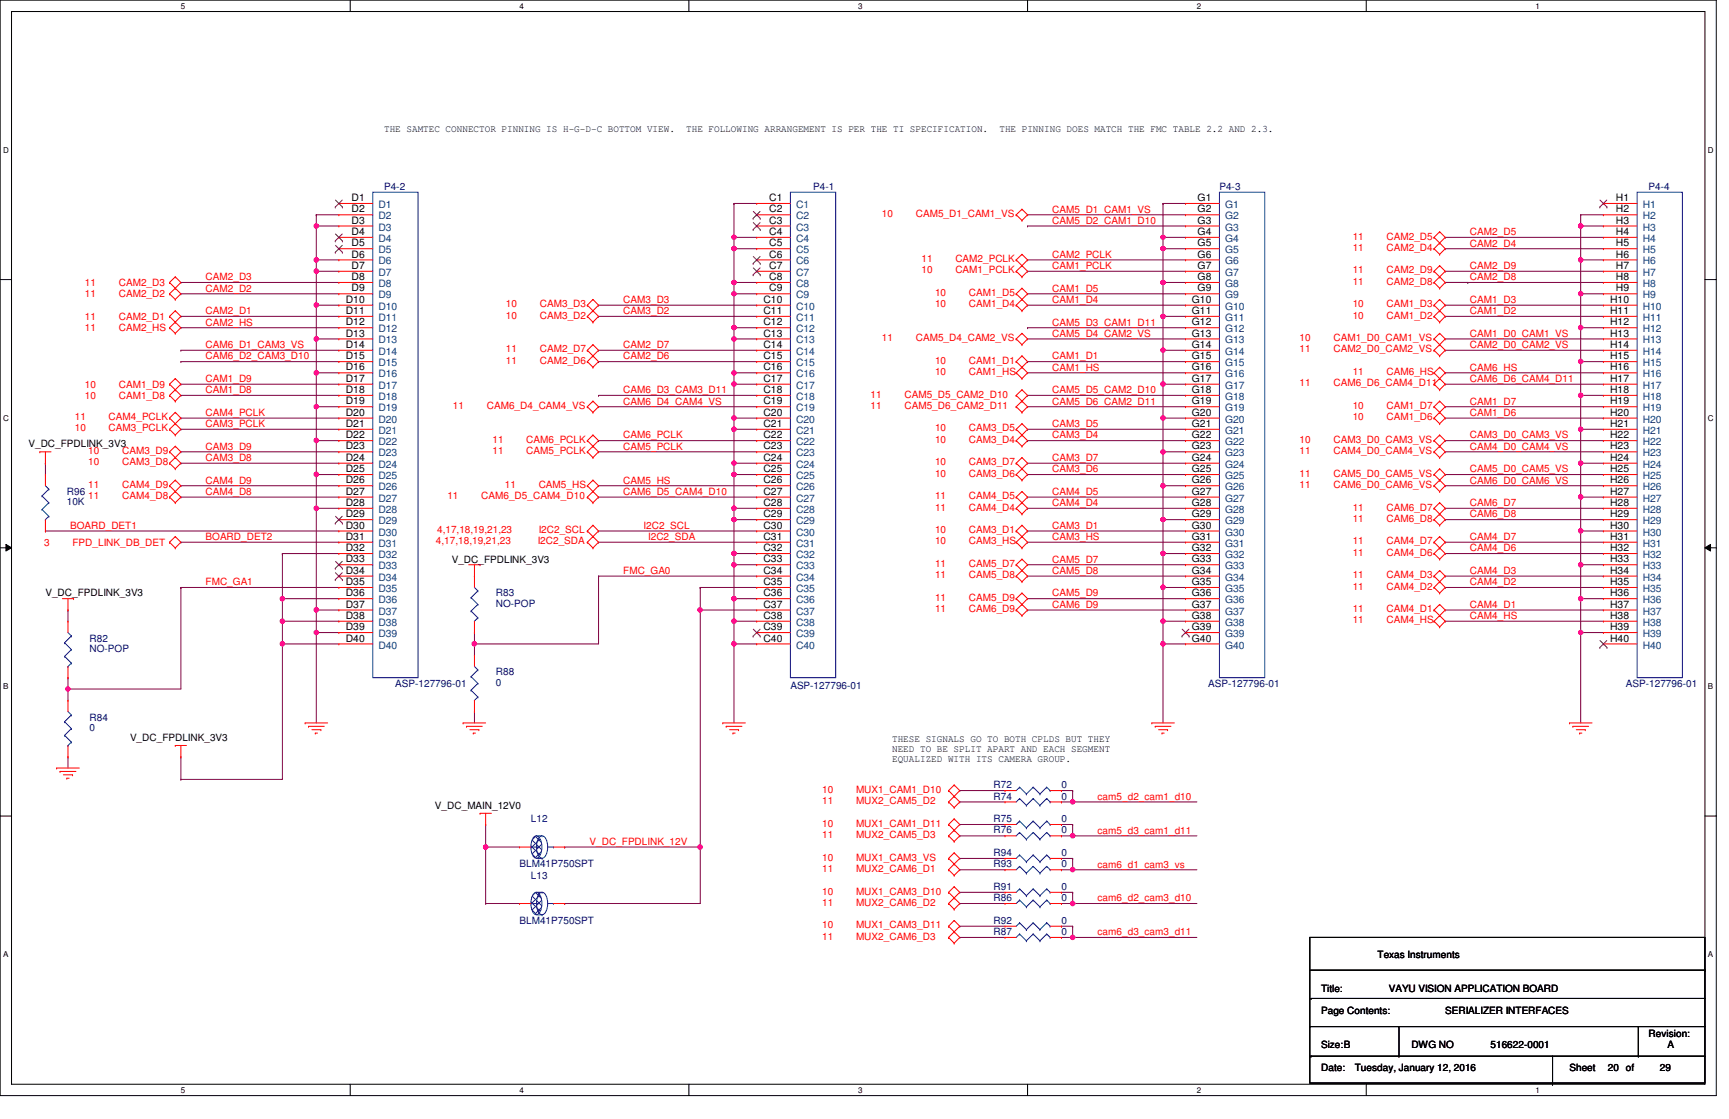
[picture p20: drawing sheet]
<svg xmlns="http://www.w3.org/2000/svg" width="432mm" height="279mm" viewBox="0 0 432 279" stroke-linecap="round" stroke-linejoin="round" font-family="sans-serif">
<defs><g id="words">
<g font-size="2.5">
<text x="95.9" y="33.1">THE SAMTEC CONNECTOR PINNING IS H-G-D-C BOTTOM VIEW.</text>
<text x="171.4" y="33.1">THE FOLLOWING ARRANGEMENT IS PER THE TI SPECIFICATION.</text>
<text x="249.6" y="33.1">THE PINNING DOES MATCH THE FMC TABLE 2.2 AND 2.3.</text>
<text x="87.8" y="50.2">D1</text>
<text x="87.8" y="53">D2</text>
<text x="192.1" y="50.2">C1</text>
<text x="192.1" y="53">C2</text>
<text x="299.1" y="50.2">G1</text>
<text x="299.1" y="53">G2</text>
<text x="403.6" y="50.2">H1</text>
<text x="403.6" y="53">H2</text>
<text x="87.8" y="55.8">D3</text>
<text x="87.8" y="58.7">D4</text>
<text x="192.1" y="55.8">C3</text>
<text x="192.1" y="58.7">C4</text>
<text x="299.1" y="55.8">G3</text>
<text x="299.1" y="58.7">G4</text>
<text x="403.6" y="55.8">H3</text>
<text x="403.6" y="58.7">H4</text>
<text x="87.8" y="61.5">D5</text>
<text x="87.8" y="64.3">D6</text>
<text x="192.1" y="61.5">C5</text>
<text x="192.1" y="64.3">C6</text>
<text x="299.1" y="61.5">G5</text>
<text x="299.1" y="64.3">G6</text>
<text x="403.6" y="61.5">H5</text>
<text x="403.6" y="64.3">H6</text>
<text x="87.8" y="67.1">D7</text>
<text x="87.8" y="69.9">D8</text>
<text x="192.1" y="67.1">C7</text>
<text x="192.1" y="69.9">C8</text>
<text x="299.1" y="67.1">G7</text>
<text x="299.1" y="69.9">G8</text>
<text x="403.6" y="67.1">H7</text>
<text x="403.6" y="69.9">H8</text>
<text x="86.4" y="75.6">D10</text>
<text x="87.8" y="72.8">D9</text>
<text x="190.7" y="75.6">C10</text>
<text x="192.1" y="72.8">C9</text>
<text x="297.6" y="75.6">G10</text>
<text x="299.1" y="72.8">G9</text>
<text x="402.1" y="75.6">H10</text>
<text x="403.6" y="72.8">H9</text>
<text x="86.4" y="78.4">D11</text>
<text x="86.4" y="81.2">D12</text>
<text x="190.7" y="78.4">C11</text>
<text x="190.7" y="81.2">C12</text>
<text x="297.6" y="78.4">G11</text>
<text x="297.6" y="81.2">G12</text>
<text x="402.1" y="78.4">H11</text>
<text x="402.1" y="81.2">H12</text>
<text x="86.4" y="84">D13</text>
<text x="86.4" y="86.9">D14</text>
<text x="86.4" y="89.7">D15</text>
<text x="190.7" y="84">C13</text>
<text x="190.7" y="86.9">C14</text>
<text x="190.7" y="89.7">C15</text>
<text x="297.6" y="84">G13</text>
<text x="297.6" y="86.9">G14</text>
<text x="297.6" y="89.7">G15</text>
<text x="402.1" y="84">H13</text>
<text x="402.1" y="86.9">H14</text>
<text x="402.1" y="89.7">H15</text>
<text x="86.4" y="92.5">D16</text>
<text x="86.4" y="95.3">D17</text>
<text x="190.7" y="92.5">C16</text>
<text x="190.7" y="95.3">C17</text>
<text x="297.6" y="92.5">G16</text>
<text x="297.6" y="95.3">G17</text>
<text x="402.1" y="92.5">H16</text>
<text x="402.1" y="95.3">H17</text>
<text x="86.4" y="98.1">D18</text>
<text x="86.4" y="101">D19</text>
<text x="190.7" y="98.1">C18</text>
<text x="190.7" y="101">C19</text>
<text x="297.6" y="98.1">G18</text>
<text x="297.6" y="101">G19</text>
<text x="402.1" y="98.1">H18</text>
<text x="402.1" y="101">H19</text>
<text x="86.4" y="103.8">D20</text>
<text x="86.4" y="106.6">D21</text>
<text x="190.7" y="103.8">C20</text>
<text x="190.7" y="106.6">C21</text>
<text x="297.6" y="103.8">G20</text>
<text x="297.6" y="106.6">G21</text>
<text x="402.1" y="103.8">H20</text>
<text x="402.1" y="106.6">H21</text>
<text x="7.1" y="111.7">V_DC_FPDLINK_3V3</text>
<text x="86.4" y="109.4">D22</text>
<text x="86.4" y="112.2">D23</text>
<text x="190.7" y="109.4">C22</text>
<text x="190.7" y="112.2">C23</text>
<text x="297.6" y="109.4">G22</text>
<text x="297.6" y="112.2">G23</text>
<text x="402.1" y="109.4">H22</text>
<text x="402.1" y="112.2">H23</text>
<text x="86.4" y="115.1">D24</text>
<text x="86.4" y="117.9">D25</text>
<text x="190.7" y="115.1">C24</text>
<text x="190.7" y="117.9">C25</text>
<text x="297.6" y="115.1">G24</text>
<text x="297.6" y="117.9">G25</text>
<text x="402.1" y="115.1">H24</text>
<text x="402.1" y="117.9">H25</text>
<text x="86.4" y="120.7">D26</text>
<text x="86.4" y="123.5">D27</text>
<text x="190.7" y="120.7">C26</text>
<text x="190.7" y="123.5">C27</text>
<text x="297.6" y="120.7">G26</text>
<text x="297.6" y="123.5">G27</text>
<text x="402.1" y="120.7">H26</text>
<text x="402.1" y="123.5">H27</text>
<text x="86.4" y="126.3">D28</text>
<text x="86.4" y="129.2">D29</text>
<text x="86.4" y="132">D30</text>
<text x="190.7" y="126.3">C28</text>
<text x="190.7" y="129.2">C29</text>
<text x="190.7" y="132">C30</text>
<text x="297.6" y="126.3">G28</text>
<text x="297.6" y="129.2">G29</text>
<text x="297.6" y="132">G30</text>
<text x="402.1" y="126.3">H28</text>
<text x="402.1" y="129.2">H29</text>
<text x="402.1" y="132">H30</text>
<text x="86.4" y="134.8">D31</text>
<text x="86.4" y="137.6">D32</text>
<text x="190.7" y="134.8">C31</text>
<text x="190.7" y="137.6">C32</text>
<text x="297.6" y="134.8">G31</text>
<text x="297.6" y="137.6">G32</text>
<text x="402.1" y="134.8">H31</text>
<text x="402.1" y="137.6">H32</text>
<text x="86.4" y="140.4">D33</text>
<text x="86.4" y="143.3">D34</text>
<text x="112.8" y="140.5">V_DC_FPDLINK_3V3</text>
<text x="190.7" y="140.4">C33</text>
<text x="190.7" y="143.3">C34</text>
<text x="297.6" y="140.4">G33</text>
<text x="297.6" y="143.3">G34</text>
<text x="402.1" y="140.4">H33</text>
<text x="402.1" y="143.3">H34</text>
<text x="11.3" y="148.9">V_DC_FPDLINK_3V3</text>
<text x="86.4" y="146.1">D35</text>
<text x="86.4" y="148.9">D36</text>
<text x="190.7" y="146.1">C35</text>
<text x="190.7" y="148.9">C36</text>
<text x="297.6" y="146.1">G35</text>
<text x="297.6" y="148.9">G36</text>
<text x="402.1" y="146.1">H35</text>
<text x="402.1" y="148.9">H36</text>
<text x="86.4" y="151.7">D37</text>
<text x="86.4" y="154.5">D38</text>
<text x="190.7" y="151.7">C37</text>
<text x="190.7" y="154.5">C38</text>
<text x="297.6" y="151.7">G37</text>
<text x="297.6" y="154.5">G38</text>
<text x="402.1" y="151.7">H37</text>
<text x="402.1" y="154.5">H38</text>
<text x="86.4" y="157.4">D39</text>
<text x="86.4" y="160.2">D40</text>
<text x="190.7" y="157.4">C39</text>
<text x="190.7" y="160.2">C40</text>
<text x="297.6" y="157.4">G39</text>
<text x="297.6" y="160.2">G40</text>
<text x="402.1" y="157.4">H39</text>
<text x="402.1" y="160.2">H40</text>
<text x="32.5" y="185">V_DC_FPDLINK_3V3</text>
<text x="222.8" y="185.3">THESE SIGNALS GO TO BOTH CPLDS BUT THEY</text>
<text x="222.8" y="187.8">NEED TO BE SPLIT APART AND EACH SEGMENT</text>
<text x="222.8" y="190.3">EQUALIZED WITH ITS CAMERA GROUP.</text>
<text x="108.6" y="201.9">V_DC_MAIN_12V0</text>
<text x="344" y="239.1">Texas Instruments</text>
<text x="329.9" y="247.6">Title:</text>
<text x="346.8" y="247.6">VAYU VISION APPLICATION BOARD</text>
<text x="329.9" y="253.2">Page Contents:</text>
<text x="360.9" y="253.2">SERIALIZER INTERFACES</text>
<text x="329.9" y="261.7">Size:B</text>
<text x="352.5" y="261.7">DWG NO</text>
<text x="372.2" y="261.7">516622-0001</text>
<text x="411.7" y="258.9">Revision:</text>
<text x="416.5" y="261.7">A</text>
<text x="329.9" y="267.3">Date:</text>
<text x="338.4" y="267.3">Tuesday, January 12, 2016</text>
<text x="392" y="267.3">Sheet</text>
<text x="401.5" y="267.3">20 of</text>
<text x="414.5" y="267.3">29</text>
</g>
<g font-size="2.5" fill="#000080">
<text x="95.9" y="47.4">P4-2</text>
<text x="203.1" y="47.4">P4-1</text>
<text x="304.5" y="47.4">P4-3</text>
<text x="411.7" y="47.4">P4-4</text>
<text x="16.7" y="123.5">R96</text>
<text x="16.7" y="126.1">10K</text>
<text x="123.8" y="148.9">R83</text>
<text x="123.8" y="151.5">NO-POP</text>
<text x="22.4" y="160.2">R82</text>
<text x="22.4" y="162.7">NO-POP</text>
<text x="98.7" y="171.4">ASP-127796-01</text>
<text x="123.8" y="168.7">R88</text>
<text x="123.8" y="171.2">0</text>
<text x="197.4" y="172">ASP-127796-01</text>
<text x="301.8" y="171.4">ASP-127796-01</text>
<text x="406.1" y="171.4">ASP-127796-01</text>
<text x="22.4" y="179.9">R84</text>
<text x="22.4" y="182.5">0</text>
<text x="248.2" y="196.8">R72</text>
<text x="265.1" y="196.8">0</text>
<text x="248.2" y="199.6">R74</text>
<text x="265.1" y="199.6">0</text>
<text x="132.6" y="205.3">L12</text>
<text x="248.2" y="205.3">R75</text>
<text x="248.2" y="208.1">R76</text>
<text x="265.1" y="205.3">0</text>
<text x="265.1" y="208.1">0</text>
<text x="248.2" y="213.7">R94</text>
<text x="265.1" y="213.7">0</text>
<text x="129.8" y="216.6">BLM41P750SPT</text>
<text x="132.6" y="219.4">L13</text>
<text x="248.2" y="216.6">R93</text>
<text x="265.1" y="216.6">0</text>
<text x="248.2" y="225">R86</text>
<text x="248.2" y="222.2">R91</text>
<text x="265.1" y="225">0</text>
<text x="265.1" y="222.2">0</text>
<text x="129.8" y="230.7">BLM41P750SPT</text>
<text x="248.2" y="230.7">R92</text>
<text x="248.2" y="233.5">R87</text>
<text x="265.1" y="230.7">0</text>
<text x="265.1" y="233.5">0</text>
</g>
<g font-size="2.5" fill="#004080">
<text x="94.5" y="51.9">D1</text>
<text x="198.8" y="51.9">C1</text>
<text x="305.9" y="51.9">G1</text>
<text x="410.3" y="51.9">H1</text>
<text x="94.5" y="54.8">D2</text>
<text x="94.5" y="57.6">D3</text>
<text x="198.8" y="54.8">C2</text>
<text x="198.8" y="57.6">C3</text>
<text x="305.9" y="54.8">G2</text>
<text x="305.9" y="57.6">G3</text>
<text x="410.3" y="54.8">H2</text>
<text x="410.3" y="57.6">H3</text>
<text x="94.5" y="60.4">D4</text>
<text x="94.5" y="63.2">D5</text>
<text x="198.8" y="60.4">C4</text>
<text x="198.8" y="63.2">C5</text>
<text x="305.9" y="60.4">G4</text>
<text x="305.9" y="63.2">G5</text>
<text x="410.3" y="60.4">H4</text>
<text x="410.3" y="63.2">H5</text>
<text x="94.5" y="66">D6</text>
<text x="94.5" y="68.9">D7</text>
<text x="94.5" y="71.7">D8</text>
<text x="198.8" y="66">C6</text>
<text x="198.8" y="68.9">C7</text>
<text x="198.8" y="71.7">C8</text>
<text x="305.9" y="66">G6</text>
<text x="305.9" y="68.9">G7</text>
<text x="305.9" y="71.7">G8</text>
<text x="410.3" y="66">H6</text>
<text x="410.3" y="68.9">H7</text>
<text x="410.3" y="71.7">H8</text>
<text x="94.5" y="74.5">D9</text>
<text x="94.5" y="77.3">D10</text>
<text x="198.8" y="74.5">C9</text>
<text x="198.8" y="77.3">C10</text>
<text x="305.9" y="74.5">G9</text>
<text x="305.9" y="77.3">G10</text>
<text x="410.3" y="74.5">H9</text>
<text x="410.3" y="77.3">H10</text>
<text x="94.5" y="80.1">D11</text>
<text x="94.5" y="83">D12</text>
<text x="198.8" y="80.1">C11</text>
<text x="198.8" y="83">C12</text>
<text x="305.9" y="80.1">G11</text>
<text x="305.9" y="83">G12</text>
<text x="410.3" y="80.1">H11</text>
<text x="410.3" y="83">H12</text>
<text x="94.5" y="85.8">D13</text>
<text x="94.5" y="88.6">D14</text>
<text x="198.8" y="85.8">C13</text>
<text x="198.8" y="88.6">C14</text>
<text x="305.9" y="85.8">G13</text>
<text x="305.9" y="88.6">G14</text>
<text x="410.3" y="85.8">H13</text>
<text x="410.3" y="88.6">H14</text>
<text x="94.5" y="91.4">D15</text>
<text x="94.5" y="94.2">D16</text>
<text x="198.8" y="91.4">C15</text>
<text x="198.8" y="94.2">C16</text>
<text x="305.9" y="91.4">G15</text>
<text x="305.9" y="94.2">G16</text>
<text x="410.3" y="91.4">H15</text>
<text x="410.3" y="94.2">H16</text>
<text x="94.5" y="97.1">D17</text>
<text x="94.5" y="99.9">D18</text>
<text x="198.8" y="97.1">C17</text>
<text x="198.8" y="99.9">C18</text>
<text x="305.9" y="97.1">G17</text>
<text x="305.9" y="99.9">G18</text>
<text x="410.3" y="97.1">H17</text>
<text x="410.3" y="99.9">H18</text>
<text x="94.5" y="102.7">D19</text>
<text x="94.5" y="105.5">D20</text>
<text x="198.8" y="102.7">C19</text>
<text x="198.8" y="105.5">C20</text>
<text x="305.9" y="102.7">G19</text>
<text x="305.9" y="105.5">G20</text>
<text x="410.3" y="102.7">H19</text>
<text x="410.3" y="105.5">H20</text>
<text x="94.5" y="108.3">D21</text>
<text x="94.5" y="111.2">D22</text>
<text x="94.5" y="114">D23</text>
<text x="198.8" y="108.3">C21</text>
<text x="198.8" y="111.2">C22</text>
<text x="198.8" y="114">C23</text>
<text x="305.9" y="108.3">G21</text>
<text x="305.9" y="111.2">G22</text>
<text x="305.9" y="114">G23</text>
<text x="410.3" y="108.3">H21</text>
<text x="410.3" y="111.2">H22</text>
<text x="410.3" y="114">H23</text>
<text x="94.5" y="116.8">D24</text>
<text x="94.5" y="119.6">D25</text>
<text x="198.8" y="116.8">C24</text>
<text x="198.8" y="119.6">C25</text>
<text x="305.9" y="116.8">G24</text>
<text x="305.9" y="119.6">G25</text>
<text x="410.3" y="116.8">H24</text>
<text x="410.3" y="119.6">H25</text>
<text x="94.5" y="122.4">D26</text>
<text x="94.5" y="125.3">D27</text>
<text x="198.8" y="122.4">C26</text>
<text x="198.8" y="125.3">C27</text>
<text x="305.9" y="122.4">G26</text>
<text x="305.9" y="125.3">G27</text>
<text x="410.3" y="122.4">H26</text>
<text x="410.3" y="125.3">H27</text>
<text x="94.5" y="128.1">D28</text>
<text x="94.5" y="130.9">D29</text>
<text x="198.8" y="128.1">C28</text>
<text x="198.8" y="130.9">C29</text>
<text x="305.9" y="128.1">G28</text>
<text x="305.9" y="130.9">G29</text>
<text x="410.3" y="128.1">H28</text>
<text x="410.3" y="130.9">H29</text>
<text x="94.5" y="133.7">D30</text>
<text x="94.5" y="136.5">D31</text>
<text x="198.8" y="133.7">C30</text>
<text x="198.8" y="136.5">C31</text>
<text x="305.9" y="133.7">G30</text>
<text x="305.9" y="136.5">G31</text>
<text x="410.3" y="133.7">H30</text>
<text x="410.3" y="136.5">H31</text>
<text x="94.5" y="139.4">D32</text>
<text x="94.5" y="142.2">D33</text>
<text x="198.8" y="139.4">C32</text>
<text x="198.8" y="142.2">C33</text>
<text x="305.9" y="139.4">G32</text>
<text x="305.9" y="142.2">G33</text>
<text x="410.3" y="139.4">H32</text>
<text x="410.3" y="142.2">H33</text>
<text x="94.5" y="145">D34</text>
<text x="94.5" y="147.8">D35</text>
<text x="198.8" y="145">C34</text>
<text x="198.8" y="147.8">C35</text>
<text x="305.9" y="145">G34</text>
<text x="305.9" y="147.8">G35</text>
<text x="410.3" y="145">H34</text>
<text x="410.3" y="147.8">H35</text>
<text x="94.5" y="150.6">D36</text>
<text x="94.5" y="153.5">D37</text>
<text x="198.8" y="150.6">C36</text>
<text x="198.8" y="153.5">C37</text>
<text x="305.9" y="150.6">G36</text>
<text x="305.9" y="153.5">G37</text>
<text x="410.3" y="150.6">H36</text>
<text x="410.3" y="153.5">H37</text>
<text x="94.5" y="156.3">D38</text>
<text x="94.5" y="159.1">D39</text>
<text x="94.5" y="161.9">D40</text>
<text x="198.8" y="156.3">C38</text>
<text x="198.8" y="159.1">C39</text>
<text x="198.8" y="161.9">C40</text>
<text x="305.9" y="156.3">G38</text>
<text x="305.9" y="159.1">G39</text>
<text x="305.9" y="161.9">G40</text>
<text x="410.3" y="156.3">H38</text>
<text x="410.3" y="159.1">H39</text>
<text x="410.3" y="161.9">H40</text>
</g>
<g font-size="2.5" fill="#f00">
<text x="262.8" y="53.1">CAM5_D1_CAM1_VS</text>
<text x="220.3" y="54.2">10</text>
<text x="228.7" y="54.2">CAM5_D1_CAM1_VS</text>
<text x="262.8" y="55.9">CAM5_D2_CAM1_D10</text>
<text x="337.8" y="59.8">11</text>
<text x="346.3" y="59.8">CAM2_D5</text>
<text x="367.1" y="58.7">CAM2_D5</text>
<text x="230.1" y="65.4">11</text>
<text x="238.6" y="65.4">CAM2_PCLK</text>
<text x="262.8" y="64.3">CAM2_PCLK</text>
<text x="337.8" y="62.7">11</text>
<text x="346.3" y="62.7">CAM2_D4</text>
<text x="367.1" y="61.6">CAM2_D4</text>
<text x="21.2" y="71.4">11</text>
<text x="29.7" y="71.4">CAM2_D3</text>
<text x="51.4" y="70">CAM2_D3</text>
<text x="230.1" y="68.3">10</text>
<text x="238.6" y="68.3">CAM1_PCLK</text>
<text x="262.8" y="67.2">CAM1_PCLK</text>
<text x="337.8" y="71.1">11</text>
<text x="337.8" y="68.3">11</text>
<text x="346.3" y="71.1">CAM2_D8</text>
<text x="346.3" y="68.3">CAM2_D9</text>
<text x="367.1" y="70">CAM2_D8</text>
<text x="367.1" y="67.2">CAM2_D9</text>
<text x="21.2" y="74.2">11</text>
<text x="29.7" y="74.2">CAM2_D2</text>
<text x="51.4" y="72.8">CAM2_D2</text>
<text x="126.4" y="76.8">10</text>
<text x="134.8" y="76.8">CAM3_D3</text>
<text x="155.7" y="75.6">CAM3_D3</text>
<text x="233.5" y="73.9">10</text>
<text x="233.5" y="76.8">10</text>
<text x="242" y="73.9">CAM1_D5</text>
<text x="242" y="76.8">CAM1_D4</text>
<text x="262.8" y="72.8">CAM1_D5</text>
<text x="262.8" y="75.6">CAM1_D4</text>
<text x="337.8" y="76.8">10</text>
<text x="346.3" y="76.8">CAM1_D3</text>
<text x="367.1" y="75.6">CAM1_D3</text>
<text x="21.2" y="79.8">11</text>
<text x="21.2" y="82.7">11</text>
<text x="29.7" y="79.8">CAM2_D1</text>
<text x="29.7" y="82.7">CAM2_HS</text>
<text x="51.4" y="78.4">CAM2_D1</text>
<text x="51.4" y="81.3">CAM2_HS</text>
<text x="126.4" y="79.5">10</text>
<text x="134.8" y="79.5">CAM3_D2</text>
<text x="155.7" y="78.4">CAM3_D2</text>
<text x="262.8" y="81.3">CAM5_D3_CAM1_D11</text>
<text x="337.8" y="79.5">10</text>
<text x="346.3" y="79.5">CAM1_D2</text>
<text x="367.1" y="78.4">CAM1_D2</text>
<text x="51.4" y="86.9">CAM6_D1_CAM3_VS</text>
<text x="51.4" y="89.7">CAM6_D2_CAM3_D10</text>
<text x="126.4" y="88">11</text>
<text x="134.8" y="88">CAM2_D7</text>
<text x="155.7" y="86.9">CAM2_D7</text>
<text x="155.7" y="89.7">CAM2_D6</text>
<text x="220.3" y="85.2">11</text>
<text x="228.7" y="85.2">CAM5_D4_CAM2_VS</text>
<text x="262.8" y="84.1">CAM5_D4_CAM2_VS</text>
<text x="262.8" y="89.7">CAM1_D1</text>
<text x="324.6" y="85.2">10</text>
<text x="324.6" y="88">11</text>
<text x="333" y="85.2">CAM1_D0_CAM1_VS</text>
<text x="333" y="88">CAM2_D0_CAM2_VS</text>
<text x="367.1" y="84.1">CAM1_D0_CAM1_VS</text>
<text x="367.1" y="86.9">CAM2_D0_CAM2_VS</text>
<text x="51.4" y="95.4">CAM1_D9</text>
<text x="126.4" y="90.8">11</text>
<text x="134.8" y="90.8">CAM2_D6</text>
<text x="233.5" y="90.8">10</text>
<text x="233.5" y="93.6">10</text>
<text x="242" y="90.8">CAM1_D1</text>
<text x="242" y="93.6">CAM1_HS</text>
<text x="262.8" y="92.5">CAM1_HS</text>
<text x="337.8" y="93.6">11</text>
<text x="346.3" y="93.6">CAM6_HS</text>
<text x="367.1" y="92.5">CAM6_HS</text>
<text x="367.1" y="95.4">CAM6_D6_CAM4_D11</text>
<text x="21.2" y="96.8">10</text>
<text x="21.2" y="99.6">10</text>
<text x="29.7" y="96.8">CAM1_D9</text>
<text x="29.7" y="99.6">CAM1_D8</text>
<text x="51.4" y="98.2">CAM1_D8</text>
<text x="155.7" y="98.2">CAM6_D3_CAM3_D11</text>
<text x="155.7" y="101">CAM6_D4_CAM4_VS</text>
<text x="217.4" y="99.3">11</text>
<text x="225.9" y="99.3">CAM5_D5_CAM2_D10</text>
<text x="262.8" y="98.2">CAM5_D5_CAM2_D10</text>
<text x="262.8" y="101">CAM5_D6_CAM2_D11</text>
<text x="324.6" y="96.5">11</text>
<text x="333" y="96.5">CAM6_D6_CAM4_D11</text>
<text x="367.1" y="101">CAM1_D7</text>
<text x="18.7" y="104.9">11</text>
<text x="18.7" y="107.7">10</text>
<text x="27.1" y="104.9">CAM4_PCLK</text>
<text x="27.1" y="107.7">CAM3_PCLK</text>
<text x="51.4" y="103.8">CAM4_PCLK</text>
<text x="51.4" y="106.6">CAM3_PCLK</text>
<text x="113.1" y="102.1">11</text>
<text x="121.6" y="102.1">CAM6_D4_CAM4_VS</text>
<text x="217.4" y="102.1">11</text>
<text x="225.9" y="102.1">CAM5_D6_CAM2_D11</text>
<text x="233.5" y="107.7">10</text>
<text x="242" y="107.7">CAM3_D5</text>
<text x="262.8" y="106.6">CAM3_D5</text>
<text x="337.8" y="104.9">10</text>
<text x="337.8" y="102.1">10</text>
<text x="346.3" y="104.9">CAM1_D6</text>
<text x="346.3" y="102.1">CAM1_D7</text>
<text x="367.1" y="103.8">CAM1_D6</text>
<text x="22.1" y="113.4">10</text>
<text x="30.5" y="113.4">CAM3_D9</text>
<text x="51.4" y="112.3">CAM3_D9</text>
<text x="123" y="110.6">11</text>
<text x="123" y="113.4">11</text>
<text x="131.4" y="110.6">CAM6_PCLK</text>
<text x="131.4" y="113.4">CAM5_PCLK</text>
<text x="155.7" y="109.5">CAM6_PCLK</text>
<text x="155.7" y="112.3">CAM5_PCLK</text>
<text x="233.5" y="110.6">10</text>
<text x="242" y="110.6">CAM3_D4</text>
<text x="262.8" y="109.5">CAM3_D4</text>
<text x="324.6" y="110.6">10</text>
<text x="324.6" y="113.4">11</text>
<text x="333" y="110.6">CAM3_D0_CAM3_VS</text>
<text x="333" y="113.4">CAM4_D0_CAM4_VS</text>
<text x="367.1" y="109.5">CAM3_D0_CAM3_VS</text>
<text x="367.1" y="112.3">CAM4_D0_CAM4_VS</text>
<text x="22.1" y="116.2">10</text>
<text x="30.5" y="116.2">CAM3_D8</text>
<text x="51.4" y="115.1">CAM3_D8</text>
<text x="233.5" y="116.2">10</text>
<text x="233.5" y="119">10</text>
<text x="242" y="116.2">CAM3_D7</text>
<text x="242" y="119">CAM3_D6</text>
<text x="262.8" y="115.1">CAM3_D7</text>
<text x="262.8" y="117.9">CAM3_D6</text>
<text x="324.6" y="119">11</text>
<text x="333" y="119">CAM5_D0_CAM5_VS</text>
<text x="367.1" y="117.9">CAM5_D0_CAM5_VS</text>
<text x="22.1" y="121.8">11</text>
<text x="22.1" y="124.7">11</text>
<text x="30.5" y="121.8">CAM4_D9</text>
<text x="30.5" y="124.7">CAM4_D8</text>
<text x="51.4" y="120.7">CAM4_D9</text>
<text x="51.4" y="123.6">CAM4_D8</text>
<text x="111.7" y="124.7">11</text>
<text x="120.2" y="124.7">CAM6_D5_CAM4_D10</text>
<text x="126.1" y="121.8">11</text>
<text x="134.5" y="121.8">CAM5_HS</text>
<text x="155.7" y="120.7">CAM5_HS</text>
<text x="155.7" y="123.6">CAM6_D5_CAM4_D10</text>
<text x="233.5" y="124.7">11</text>
<text x="242" y="124.7">CAM4_D5</text>
<text x="262.8" y="123.6">CAM4_D5</text>
<text x="324.6" y="121.8">11</text>
<text x="333" y="121.8">CAM6_D0_CAM6_VS</text>
<text x="367.1" y="120.7">CAM6_D0_CAM6_VS</text>
<text x="233.5" y="127.5">11</text>
<text x="242" y="127.5">CAM4_D4</text>
<text x="262.8" y="126.4">CAM4_D4</text>
<text x="337.8" y="127.5">11</text>
<text x="337.8" y="130.3">11</text>
<text x="346.3" y="127.5">CAM6_D7</text>
<text x="346.3" y="130.3">CAM6_D8</text>
<text x="367.1" y="126.4">CAM6_D7</text>
<text x="367.1" y="129.2">CAM6_D8</text>
<text x="11" y="136.2">3</text>
<text x="17.5" y="132">BOARD_DET1</text>
<text x="18.1" y="136.2">FPD_LINK_DB_DET</text>
<text x="51.4" y="134.8">BOARD_DET2</text>
<text x="108.9" y="135.9">4,17,18,19,21,23</text>
<text x="109.2" y="133.1">4,17,18,19,21,23</text>
<text x="134.3" y="135.9">I2C2_SDA</text>
<text x="134.5" y="133.1">I2C2_SCL</text>
<text x="160.7" y="132">I2C2_SCL</text>
<text x="161.9" y="134.8">I2C2_SDA</text>
<text x="233.5" y="133.1">10</text>
<text x="233.5" y="135.9">10</text>
<text x="242" y="133.1">CAM3_D1</text>
<text x="242" y="135.9">CAM3_HS</text>
<text x="262.8" y="132">CAM3_D1</text>
<text x="262.8" y="134.8">CAM3_HS</text>
<text x="337.8" y="135.9">11</text>
<text x="346.3" y="135.9">CAM4_D7</text>
<text x="367.1" y="134.8">CAM4_D7</text>
<text x="367.1" y="137.7">CAM4_D6</text>
<text x="155.7" y="143.3">FMC_GA0</text>
<text x="233.5" y="141.6">11</text>
<text x="242" y="141.6">CAM5_D7</text>
<text x="262.8" y="140.5">CAM5_D7</text>
<text x="262.8" y="143.3">CAM5_D8</text>
<text x="337.8" y="138.8">11</text>
<text x="346.3" y="138.8">CAM4_D6</text>
<text x="367.1" y="143.3">CAM4_D3</text>
<text x="51.4" y="146.1">FMC_GA1</text>
<text x="233.5" y="144.4">11</text>
<text x="242" y="144.4">CAM5_D8</text>
<text x="262.8" y="148.9">CAM5_D9</text>
<text x="337.8" y="144.4">11</text>
<text x="337.8" y="147.2">11</text>
<text x="346.3" y="144.4">CAM4_D3</text>
<text x="346.3" y="147.2">CAM4_D2</text>
<text x="367.1" y="146.1">CAM4_D2</text>
<text x="233.5" y="150">11</text>
<text x="233.5" y="152.9">11</text>
<text x="242" y="150">CAM5_D9</text>
<text x="242" y="152.9">CAM6_D9</text>
<text x="262.8" y="151.8">CAM6_D9</text>
<text x="337.8" y="152.9">11</text>
<text x="337.8" y="155.7">11</text>
<text x="346.3" y="152.9">CAM4_D1</text>
<text x="346.3" y="155.7">CAM4_HS</text>
<text x="367.1" y="151.8">CAM4_D1</text>
<text x="367.1" y="154.6">CAM4_HS</text>
<text x="205.3" y="198">10</text>
<text x="213.8" y="198">MUX1_CAM1_D10</text>
<text x="205.3" y="200.8">11</text>
<text x="213.8" y="200.8">MUX2_CAM5_D2</text>
<text x="274.1" y="199.7">cam5_d2_cam1_d10</text>
<text x="205.3" y="206.4">10</text>
<text x="205.3" y="209.3">11</text>
<text x="213.8" y="206.4">MUX1_CAM1_D11</text>
<text x="213.8" y="209.3">MUX2_CAM5_D3</text>
<text x="274.1" y="208.2">cam5_d3_cam1_d11</text>
<text x="147.2" y="210.9">V_DC_FPDLINK_12V</text>
<text x="205.3" y="214.9">10</text>
<text x="213.8" y="214.9">MUX1_CAM3_VS</text>
<text x="205.3" y="217.7">11</text>
<text x="213.8" y="217.7">MUX2_CAM6_D1</text>
<text x="274.1" y="216.6">cam6_d1_cam3_vs</text>
<text x="205.3" y="223.4">10</text>
<text x="205.3" y="226.1">11</text>
<text x="213.8" y="223.4">MUX1_CAM3_D10</text>
<text x="213.8" y="226.1">MUX2_CAM6_D2</text>
<text x="274.1" y="225">cam6_d2_cam3_d10</text>
<text x="205.3" y="231.8">10</text>
<text x="213.8" y="231.8">MUX1_CAM3_D11</text>
<text x="274.1" y="233.5">cam6_d3_cam3_d11</text>
<text x="205.3" y="234.6">11</text>
<text x="213.8" y="234.6">MUX2_CAM6_D3</text>
</g>
<g font-size="2">
<text x="45.2" y="2.2">5</text>
<text x="129.8" y="2.2">4</text>
<text x="214.3" y="2.2">3</text>
<text x="298.9" y="2.2">2</text>
<text x="383.5" y="2.2">1</text>
<text x=".8" y="38.1">D</text>
<text x="426.5" y="38.1">D</text>
<text x=".8" y="105.1">C</text>
<text x="426.5" y="105.1">C</text>
<text x=".8" y="172">B</text>
<text x="426.5" y="172">B</text>
<text x=".8" y="239">A</text>
<text x="426.5" y="239">A</text>
<text x="45.2" y="272.9">5</text>
<text x="129.8" y="272.9">4</text>
<text x="214.3" y="272.9">3</text>
<text x="298.9" y="272.9">2</text>
<text x="383.5" y="272.9">1</text>
</g>
</g></defs>
<path d="M0 0h428.6v273.6h-428.6zM2.9 2.9h422.9v267.8h-422.9z" fill="none" stroke="#000" stroke-width=".25"/>
<g fill="#fff">
<path d="M45.2 .4h1.1v2.2h-1.1z"/>
<path d="M45.2 271.1h1.1v2.2h-1.1z"/>
</g>
<path d="M87.5 0v2.9M87.5 270.7v2.9" fill="none" stroke="#000" stroke-width=".25"/>
<g fill="#fff">
<path d="M129.8 .4h1.1v2.2h-1.1z"/>
<path d="M129.8 271.1h1.1v2.2h-1.1z"/>
</g>
<path d="M172 0v2.9M172 270.7v2.9" fill="none" stroke="#000" stroke-width=".25"/>
<g fill="#fff">
<path d="M214.3 .4h1.1v2.2h-1.1z"/>
<path d="M214.3 271.1h1.1v2.2h-1.1z"/>
</g>
<path d="M256.6 0v2.9M256.6 270.7v2.9" fill="none" stroke="#000" stroke-width=".25"/>
<g fill="#fff">
<path d="M298.9 .4h1.1v2.2h-1.1z"/>
<path d="M298.9 271.1h1.1v2.2h-1.1z"/>
</g>
<path d="M341.2 0v2.9M341.2 270.7v2.9" fill="none" stroke="#000" stroke-width=".25"/>
<g fill="#fff">
<path d="M383.5 .4h1.1v2.2h-1.1z"/>
<path d="M383.5 271.1h1.1v2.2h-1.1z"/>
<path d="M.8 36.3h1.4v2.3h-1.4z"/>
<path d="M426.5 36.3h1.4v2.3h-1.4z"/>
<path d="M.8 103.3h1.4v2.2h-1.4z"/>
<path d="M426.5 103.3h1.4v2.2h-1.4z"/>
</g>
<path d="M0 69.8h2.9M425.8 69.8h2.8" fill="none" stroke="#000" stroke-width=".25"/>
<g fill="#fff">
<path d="M.8 170.2h1.3v2.3h-1.3z"/>
<path d="M426.5 170.2h1.3v2.3h-1.3z"/>
</g>
<path d="M0 136.8h2.9M1.5 135.9l1.4 .9-1.4 .8zM425.8 136.8l1.4-.9v1.7zM425.8 136.8h2.8" fill="none" stroke="#000" stroke-width=".25"/>
<path d="M1.5 135.9l1.4 .9-1.4 .8zM425.8 136.8l1.4-.9v1.7z" fill="#000"/>
<g fill="#fff">
<path d="M.8 237.2h1.3v2.2h-1.3z"/>
<path d="M426.5 237.2h1.3v2.2h-1.3z"/>
</g>
<path d="M360.9 70.5h5.7M366.6 70.5h.1M0 203.8h2.9M425.8 203.8h2.8" fill="none" stroke="#000" stroke-width=".25"/>
<path d="M79 157.9h.1M79 157.9v22.6" fill="none" stroke="#800040" stroke-width=".25"/>
<circle cx="79" cy="157.9" r=".55" fill="#f0f"/>
<circle cx="79" cy="157.9" r=".55" fill="none" stroke="#f0f" stroke-width=".25"/>
<path d="M79 53.6h.1M79 56.4h.1M79 53.6h5.6M79 56.4h5.6M79 53.6v2.8" fill="none" stroke="#800040" stroke-width=".25"/>
<circle cx="79" cy="56.4" r=".56" fill="#f0f"/>
<circle cx="79" cy="56.4" r=".56" fill="none" stroke="#f0f" stroke-width=".25"/>
<path d="M79 64.9h.1M79 64.9h5.6" fill="none" stroke="#800040" stroke-width=".25"/>
<circle cx="79" cy="64.9" r=".56" fill="#f0f"/>
<circle cx="79" cy="64.9" r=".56" fill="none" stroke="#f0f" stroke-width=".25"/>
<path d="M79 56.4h.1M79 56.4v8.5M79 67.7h.1M79 67.7v8.5M79 67.7h5.6" fill="none" stroke="#800040" stroke-width=".25"/>
<circle cx="79" cy="76.2" r=".56" fill="#f0f"/>
<circle cx="79" cy="76.2" r=".56" fill="none" stroke="#f0f" stroke-width=".25"/>
<circle cx="79" cy="67.7" r=".56" fill="#f0f"/>
<circle cx="79" cy="67.7" r=".56" fill="none" stroke="#f0f" stroke-width=".25"/>
<g fill="none" stroke="#800040" stroke-width=".25">
<path d="M79 76.2h.1M79 76.2h5.6M79 118.5h.1M79 118.5v8.4M79 126.9h.1M79 126.9h5.6M79 157.9h.1M79 152.3h.1M79 157.9h5.6M79 152.3v5.6M70.5 160.8h.1M70.5 160.8h14.1"/>
<path d="M70.5 160.8v33.8M45.2 189h.1M45.2 189v5.6"/>
</g>
<circle cx="70.5" cy="160.7" r=".56" fill="#f0f"/>
<circle cx="70.5" cy="160.7" r=".56" fill="none" stroke="#f0f" stroke-width=".25"/>
<path d="M70.5 155.1h.1M70.5 155.1h14.1M45.2 194.6h.1M45.2 194.6h25.3" fill="none" stroke="#800040" stroke-width=".25"/>
<circle cx="70.5" cy="155.1" r=".56" fill="#f0f"/>
<circle cx="70.5" cy="155.1" r=".56" fill="none" stroke="#f0f" stroke-width=".25"/>
<path d="M79 126.9h.1M79 126.9v25.4M70.5 149.5h.1M70.5 149.5h14.1M79 152.3h.1M79 152.3h5.6" fill="none" stroke="#800040" stroke-width=".25"/>
<circle cx="79" cy="152.3" r=".56" fill="#f0f"/>
<circle cx="79" cy="152.3" r=".56" fill="none" stroke="#f0f" stroke-width=".25"/>
<circle cx="79" cy="126.9" r=".56" fill="#f0f"/>
<circle cx="79" cy="126.9" r=".56" fill="none" stroke="#f0f" stroke-width=".25"/>
<path d="M79 118.5h.1M79 118.5h5.6M11.3 132.6h.1M11.3 132.6h73.3M45.2 135.4h.1M45.2 135.4h39.4M70.5 138.2h.1M70.5 138.2h14.1M45.2 146.7h.1M45.2 146.7h39.4M70.5 149.5h.1M70.5 149.5v5.6" fill="none" stroke="#800040" stroke-width=".25"/>
<circle cx="79" cy="118.4" r=".56" fill="#f0f"/>
<circle cx="79" cy="118.4" r=".56" fill="none" stroke="#f0f" stroke-width=".25"/>
<g fill="none" stroke="#800040" stroke-width=".25">
<path d="M45.2 70.5h.1M45.2 73.4h.1M45.2 79h.1M45.2 70.5h39.4M45.2 73.4h39.4M45.2 79h39.4M79 76.2h.1M79 76.2v8.4M45.2 81.8h.1M45.2 81.8h39.4M79 84.6h.1M79 84.6h5.6"/>
<path d="M79 110h.1M79 110v8.5"/>
</g>
<circle cx="79" cy="84.6" r=".56" fill="#f0f"/>
<circle cx="79" cy="84.6" r=".56" fill="none" stroke="#f0f" stroke-width=".25"/>
<path d="M45.2 87.5h.1M45.2 87.5h39.4M70.5 138.2h.1M70.5 138.2v11.3" fill="none" stroke="#800040" stroke-width=".25"/>
<circle cx="70.5" cy="149.5" r=".56" fill="#f0f"/>
<circle cx="70.5" cy="149.5" r=".56" fill="none" stroke="#f0f" stroke-width=".25"/>
<path d="M79 93.1h.1M79 93.1h5.6M70.5 155.1h.1M70.5 155.1v5.7" fill="none" stroke="#800040" stroke-width=".25"/>
<circle cx="79" cy="93.1" r=".56" fill="#f0f"/>
<circle cx="79" cy="93.1" r=".56" fill="none" stroke="#f0f" stroke-width=".25"/>
<path d="M79 84.6h.1M79 93.1h.1M79 84.6v25.4M79 101.6h.1M79 110h.1M79 101.6h5.6M79 110h5.6" fill="none" stroke="#800040" stroke-width=".25"/>
<circle cx="79" cy="110" r=".56" fill="#f0f"/>
<circle cx="79" cy="110" r=".56" fill="none" stroke="#f0f" stroke-width=".25"/>
<circle cx="79" cy="101.5" r=".55" fill="#f0f"/>
<circle cx="79" cy="101.5" r=".55" fill="none" stroke="#f0f" stroke-width=".25"/>
<g fill="none" stroke="#800040" stroke-width=".25">
<path d="M45.2 90.3h.1M45.2 95.9h.1M45.2 98.7h.1M45.2 90.3h39.4M45.2 95.9h39.4M45.2 98.7h39.4M45.2 104.4h.1M45.2 107.2h.1M45.2 112.8h.1M45.2 115.7h.1M45.2 104.4h39.4M45.2 107.2h39.4"/>
<path d="M45.2 112.8h39.4M45.2 115.7h39.4M45.2 121.3h.1M45.2 124.1h.1M45.2 121.3h39.4M45.2 124.1h39.4M183.3 155.1h.1M183.3 149.5h.1M183.3 155.1h5.7M183.3 149.5v5.6"/>
</g>
<circle cx="183.3" cy="155.1" r=".56" fill="#f0f"/>
<circle cx="183.3" cy="155.1" r=".56" fill="none" stroke="#f0f" stroke-width=".25"/>
<circle cx="183.3" cy="149.5" r=".56" fill="#f0f"/>
<circle cx="183.3" cy="149.5" r=".56" fill="none" stroke="#f0f" stroke-width=".25"/>
<path d="M183.3 160.8h.1M183.3 160.8v19.7" fill="none" stroke="#800040" stroke-width=".25"/>
<circle cx="183.3" cy="160.7" r=".56" fill="#f0f"/>
<circle cx="183.3" cy="160.7" r=".56" fill="none" stroke="#f0f" stroke-width=".25"/>
<g fill="none" stroke="#800040" stroke-width=".25">
<path d="M183.3 50.8h.1M183.3 59.3h.1M183.3 50.8v8.5M183.3 50.8h5.7M183.3 59.3h5.7M79 64.9h.1M79 64.9v2.8M183.3 62.1h.1M183.3 62.1h5.7M149.5 143.8h.1M149.5 143.8h39.5M174.9 152.3h.1"/>
<path d="M174.9 146.7h.1M174.9 152.3h14.1M174.9 146.7h14.1M174.9 146.7v5.6M183.3 155.1h.1M183.3 149.5h.1M183.3 141h.1M183.3 141v8.5M183.3 155.1v5.7M183.3 149.5h5.7M183.3 160.8h.1M183.3 160.8h5.7"/>
</g>
<circle cx="183.3" cy="62.1" r=".56" fill="#f0f"/>
<circle cx="183.3" cy="62.1" r=".56" fill="none" stroke="#f0f" stroke-width=".25"/>
<path d="M183.3 59.3h.1M183.3 59.3v2.8" fill="none" stroke="#800040" stroke-width=".25"/>
<circle cx="183.3" cy="59.2" r=".55" fill="#f0f"/>
<circle cx="183.3" cy="59.2" r=".55" fill="none" stroke="#f0f" stroke-width=".25"/>
<path d="M183.3 70.5h.1M183.3 62.1h.1M183.3 73.4h.1M183.3 70.5h5.7M183.3 62.1v11.3M183.3 73.4h5.7" fill="none" stroke="#800040" stroke-width=".25"/>
<circle cx="183.3" cy="73.3" r=".55" fill="#f0f"/>
<circle cx="183.3" cy="73.3" r=".55" fill="none" stroke="#f0f" stroke-width=".25"/>
<circle cx="183.3" cy="70.5" r=".56" fill="#f0f"/>
<circle cx="183.3" cy="70.5" r=".56" fill="none" stroke="#f0f" stroke-width=".25"/>
<path d="M149.5 76.2h.1M149.5 79h.1M149.5 76.2h39.5M149.5 79h39.5M183.3 73.4h.1M183.3 73.4v8.4M183.3 81.8h.1M183.3 81.8h5.7" fill="none" stroke="#800040" stroke-width=".25"/>
<circle cx="183.3" cy="81.8" r=".56" fill="#f0f"/>
<circle cx="183.3" cy="81.8" r=".56" fill="none" stroke="#f0f" stroke-width=".25"/>
<path d="M149.5 87.5h.1M149.5 90.3h.1M149.5 87.5h39.5M149.5 90.3h39.5M183.3 84.6h.1M183.3 81.8h.1M183.3 93.1h.1M183.3 84.6h5.7M183.3 81.8v11.3M183.3 93.1h5.7" fill="none" stroke="#800040" stroke-width=".25"/>
<circle cx="183.3" cy="93.1" r=".56" fill="#f0f"/>
<circle cx="183.3" cy="93.1" r=".56" fill="none" stroke="#f0f" stroke-width=".25"/>
<circle cx="183.3" cy="84.6" r=".56" fill="#f0f"/>
<circle cx="183.3" cy="84.6" r=".56" fill="none" stroke="#f0f" stroke-width=".25"/>
<path d="M256.6 64.9h.1M256.6 64.9h39.5M149.5 98.7h.1M149.5 98.7h39.5M183.3 95.9h.1M183.3 93.1h.1M183.3 95.9h5.7M183.3 93.1v11.3M149.5 101.6h.1M149.5 101.6h39.5M183.3 104.4h.1M183.3 104.4h5.7" fill="none" stroke="#800040" stroke-width=".25"/>
<circle cx="183.3" cy="95.9" r=".56" fill="#f0f"/>
<circle cx="183.3" cy="95.9" r=".56" fill="none" stroke="#f0f" stroke-width=".25"/>
<path d="M183.3 107.2h.1M183.3 104.4h.1M183.3 107.2h5.7M183.3 104.4v2.8" fill="none" stroke="#800040" stroke-width=".25"/>
<circle cx="183.3" cy="107.2" r=".56" fill="#f0f"/>
<circle cx="183.3" cy="107.2" r=".56" fill="none" stroke="#f0f" stroke-width=".25"/>
<circle cx="183.3" cy="104.3" r=".56" fill="#f0f"/>
<circle cx="183.3" cy="104.3" r=".56" fill="none" stroke="#f0f" stroke-width=".25"/>
<path d="M149.5 110h.1M149.5 112.8h.1M149.5 110h39.5M149.5 112.8h39.5M183.3 115.7h.1M183.3 115.7h5.7" fill="none" stroke="#800040" stroke-width=".25"/>
<circle cx="183.3" cy="115.6" r=".55" fill="#f0f"/>
<circle cx="183.3" cy="115.6" r=".55" fill="none" stroke="#f0f" stroke-width=".25"/>
<path d="M183.3 107.2h.1M183.3 118.5h.1M183.3 115.7h.1M183.3 107.2v11.3M183.3 118.5h5.7" fill="none" stroke="#800040" stroke-width=".25"/>
<circle cx="183.3" cy="118.4" r=".56" fill="#f0f"/>
<circle cx="183.3" cy="118.4" r=".56" fill="none" stroke="#f0f" stroke-width=".25"/>
<path d="M149.5 121.3h.1M149.5 124.1h.1M149.5 121.3h39.5M149.5 124.1h39.5M183.3 126.9h.1M183.3 126.9h5.7" fill="none" stroke="#800040" stroke-width=".25"/>
<circle cx="183.3" cy="126.9" r=".56" fill="#f0f"/>
<circle cx="183.3" cy="126.9" r=".56" fill="none" stroke="#f0f" stroke-width=".25"/>
<path d="M183.3 118.5h.1M183.3 118.5v8.4M183.3 129.8h.1M183.3 129.8h5.7" fill="none" stroke="#800040" stroke-width=".25"/>
<circle cx="183.3" cy="129.7" r=".55" fill="#f0f"/>
<circle cx="183.3" cy="129.7" r=".55" fill="none" stroke="#f0f" stroke-width=".25"/>
<path d="M183.3 126.9h.1M183.3 138.2h.1M183.3 129.8h.1M183.3 126.9v14.1M183.3 138.2h5.7M183.3 141h.1M183.3 141h5.7" fill="none" stroke="#800040" stroke-width=".25"/>
<circle cx="183.3" cy="141" r=".56" fill="#f0f"/>
<circle cx="183.3" cy="141" r=".56" fill="none" stroke="#f0f" stroke-width=".25"/>
<circle cx="183.3" cy="138.2" r=".56" fill="#f0f"/>
<circle cx="183.3" cy="138.2" r=".56" fill="none" stroke="#f0f" stroke-width=".25"/>
<path d="M290.4 160.8h.1M290.4 160.8v19.7" fill="none" stroke="#800040" stroke-width=".25"/>
<circle cx="290.4" cy="160.7" r=".56" fill="#f0f"/>
<circle cx="290.4" cy="160.7" r=".56" fill="none" stroke="#f0f" stroke-width=".25"/>
<path d="M290.4 155.1h.1M290.4 155.1h5.7M290.4 155.1v5.7M394.8 157.9h.1M394.8 157.9v22.6M290.4 160.8h.1M290.4 160.8h5.7" fill="none" stroke="#800040" stroke-width=".25"/>
<circle cx="394.8" cy="157.9" r=".55" fill="#f0f"/>
<circle cx="394.8" cy="157.9" r=".55" fill="none" stroke="#f0f" stroke-width=".25"/>
<path d="M290.4 50.8h.1M290.4 50.8h5.7M290.4 50.8v8.5M394.8 53.6h.1M394.8 53.6v2.8M394.8 157.9h.1M394.8 157.9h5.6" fill="none" stroke="#800040" stroke-width=".25"/>
<circle cx="290.5" cy="59.2" r=".55" fill="#f0f"/>
<circle cx="290.5" cy="59.2" r=".55" fill="none" stroke="#f0f" stroke-width=".25"/>
<path d="M256.6 53.6h.1M256.6 56.4h.1M256.6 53.6h39.5M256.6 56.4h39.5M290.4 59.3h.1M290.4 59.3h5.7M290.4 59.3v11.2M394.8 53.6h.1M394.8 53.6h5.6M290.4 62.1h.1M290.4 62.1h5.7" fill="none" stroke="#800040" stroke-width=".25"/>
<circle cx="290.4" cy="62.1" r=".56" fill="#f0f"/>
<circle cx="290.4" cy="62.1" r=".56" fill="none" stroke="#f0f" stroke-width=".25"/>
<path d="M256.6 67.7h.1M256.6 67.7h39.5M290.4 70.5h.1M290.4 70.5h5.7M290.4 70.5v8.5" fill="none" stroke="#800040" stroke-width=".25"/>
<circle cx="290.4" cy="79" r=".56" fill="#f0f"/>
<circle cx="290.4" cy="79" r=".56" fill="none" stroke="#f0f" stroke-width=".25"/>
<circle cx="290.4" cy="70.5" r=".56" fill="#f0f"/>
<circle cx="290.4" cy="70.5" r=".56" fill="none" stroke="#f0f" stroke-width=".25"/>
<g fill="none" stroke="#800040" stroke-width=".25">
<path d="M256.6 73.4h.1M256.6 76.2h.1M256.6 73.4h39.5M256.6 76.2h39.5M290.4 79h.1M290.4 79h5.7M290.4 79v8.5M256.6 81.8h.1M256.6 84.6h.1M256.6 81.8h39.5M256.6 84.6h39.5M290.4 87.5h.1"/>
<path d="M290.4 87.5h5.7"/>
</g>
<circle cx="290.5" cy="87.4" r=".55" fill="#f0f"/>
<circle cx="290.5" cy="87.4" r=".55" fill="none" stroke="#f0f" stroke-width=".25"/>
<path d="M290.4 87.5h.1M290.4 87.5v8.4" fill="none" stroke="#800040" stroke-width=".25"/>
<circle cx="290.4" cy="95.9" r=".56" fill="#f0f"/>
<circle cx="290.4" cy="95.9" r=".56" fill="none" stroke="#f0f" stroke-width=".25"/>
<path d="M290.4 95.9h.1M290.4 95.9h5.7M290.4 95.9v16.9M290.4 104.4h.1M290.4 104.4h5.7" fill="none" stroke="#800040" stroke-width=".25"/>
<circle cx="290.4" cy="112.8" r=".56" fill="#f0f"/>
<circle cx="290.4" cy="112.8" r=".56" fill="none" stroke="#f0f" stroke-width=".25"/>
<circle cx="290.4" cy="104.3" r=".56" fill="#f0f"/>
<circle cx="290.4" cy="104.3" r=".56" fill="none" stroke="#f0f" stroke-width=".25"/>
<path d="M290.4 112.8h.1M290.4 112.8h5.7M290.4 112.8v8.5" fill="none" stroke="#800040" stroke-width=".25"/>
<circle cx="290.4" cy="121.3" r=".56" fill="#f0f"/>
<circle cx="290.4" cy="121.3" r=".56" fill="none" stroke="#f0f" stroke-width=".25"/>
<path d="M290.4 121.3h.1M290.4 129.8h.1M290.4 121.3h5.7M290.4 121.3v16.9M290.4 129.8h5.7" fill="none" stroke="#800040" stroke-width=".25"/>
<circle cx="290.5" cy="129.7" r=".55" fill="#f0f"/>
<circle cx="290.5" cy="129.7" r=".55" fill="none" stroke="#f0f" stroke-width=".25"/>
<path d="M290.4 138.2h.1M290.4 138.2h5.7M290.4 138.2v8.5" fill="none" stroke="#800040" stroke-width=".25"/>
<circle cx="290.4" cy="146.6" r=".56" fill="#f0f"/>
<circle cx="290.4" cy="146.6" r=".56" fill="none" stroke="#f0f" stroke-width=".25"/>
<circle cx="290.4" cy="138.2" r=".56" fill="#f0f"/>
<circle cx="290.4" cy="138.2" r=".56" fill="none" stroke="#f0f" stroke-width=".25"/>
<g fill="none" stroke="#800040" stroke-width=".25">
<path d="M394.8 56.4h.1M394.8 56.4h5.6M256.6 90.3h.1M256.6 93.1h.1M256.6 98.7h.1M256.6 90.3h39.5M256.6 93.1h39.5M256.6 98.7h39.5M256.6 115.7h.1M256.6 118.5h.1M256.6 107.2h.1M256.6 110h.1"/>
<path d="M256.6 101.6h.1M256.6 115.7h39.5M256.6 118.5h39.5M256.6 107.2h39.5M256.6 110h39.5M256.6 101.6h39.5M256.6 132.6h.1M256.6 135.4h.1M256.6 124.1h.1M256.6 126.9h.1M256.6 132.6h39.5M256.6 135.4h39.5"/>
<path d="M256.6 124.1h39.5M256.6 126.9h39.5M256.6 141h.1M256.6 143.8h.1M256.6 149.5h.1M256.6 152.3h.1M256.6 141h39.5M256.6 143.8h39.5M256.6 149.5h39.5M256.6 152.3h39.5M290.4 146.7h.1M290.4 146.7h5.7"/>
</g>
<circle cx="394.8" cy="56.4" r=".56" fill="#f0f"/>
<circle cx="394.8" cy="56.4" r=".56" fill="none" stroke="#f0f" stroke-width=".25"/>
<path d="M360.9 59.3h.1M360.9 59.3h39.5M394.8 56.4h.1M394.8 56.4v17M360.9 62.1h.1M360.9 62.1h39.5M394.8 64.9h.1M394.8 64.9h5.6" fill="none" stroke="#800040" stroke-width=".25"/>
<circle cx="394.8" cy="73.3" r=".55" fill="#f0f"/>
<circle cx="394.8" cy="73.3" r=".55" fill="none" stroke="#f0f" stroke-width=".25"/>
<circle cx="394.8" cy="64.9" r=".56" fill="#f0f"/>
<circle cx="394.8" cy="64.9" r=".56" fill="none" stroke="#f0f" stroke-width=".25"/>
<path d="M394.8 73.4h.1M394.8 73.4h5.6M394.8 73.4v8.4M394.8 81.8h.1M394.8 81.8h5.6" fill="none" stroke="#800040" stroke-width=".25"/>
<circle cx="394.8" cy="81.8" r=".56" fill="#f0f"/>
<circle cx="394.8" cy="81.8" r=".56" fill="none" stroke="#f0f" stroke-width=".25"/>
<path d="M394.8 81.8h.1M394.8 90.3h.1M394.8 81.8v8.5M394.8 90.3h5.6" fill="none" stroke="#800040" stroke-width=".25"/>
<circle cx="394.8" cy="90.2" r=".56" fill="#f0f"/>
<circle cx="394.8" cy="90.2" r=".56" fill="none" stroke="#f0f" stroke-width=".25"/>
<path d="M394.8 90.3h.1M394.8 98.7h.1M394.8 90.3v16.9M394.8 98.7h5.6" fill="none" stroke="#800040" stroke-width=".25"/>
<circle cx="394.8" cy="107.2" r=".56" fill="#f0f"/>
<circle cx="394.8" cy="107.2" r=".56" fill="none" stroke="#f0f" stroke-width=".25"/>
<circle cx="394.8" cy="98.7" r=".56" fill="#f0f"/>
<circle cx="394.8" cy="98.7" r=".56" fill="none" stroke="#f0f" stroke-width=".25"/>
<path d="M394.8 107.2h.1M394.8 115.7h.1M394.8 107.2h5.6M394.8 107.2v16.9M394.8 115.7h5.6" fill="none" stroke="#800040" stroke-width=".25"/>
<circle cx="394.8" cy="115.6" r=".55" fill="#f0f"/>
<circle cx="394.8" cy="115.6" r=".55" fill="none" stroke="#f0f" stroke-width=".25"/>
<path d="M394.8 124.1h.1M394.8 124.1h5.6" fill="none" stroke="#800040" stroke-width=".25"/>
<circle cx="394.8" cy="124.1" r=".56" fill="#f0f"/>
<circle cx="394.8" cy="124.1" r=".56" fill="none" stroke="#f0f" stroke-width=".25"/>
<path d="M394.8 124.1h.1M394.8 132.6h.1M394.8 124.1v16.9M394.8 132.6h5.6" fill="none" stroke="#800040" stroke-width=".25"/>
<circle cx="394.8" cy="141" r=".56" fill="#f0f"/>
<circle cx="394.8" cy="141" r=".56" fill="none" stroke="#f0f" stroke-width=".25"/>
<circle cx="394.8" cy="132.5" r=".56" fill="#f0f"/>
<circle cx="394.8" cy="132.5" r=".56" fill="none" stroke="#f0f" stroke-width=".25"/>
<g fill="none" stroke="#800040" stroke-width=".25">
<path d="M360.9 70.5h.1M360.9 67.7h.1M360.9 79h.1M360.9 76.2h.1M360.9 70.5h39.5M360.9 67.7h39.5M360.9 79h39.5M360.9 76.2h39.5M360.9 84.6h.1M360.9 87.5h.1M360.9 93.1h.1M360.9 95.9h.1"/>
<path d="M360.9 84.6h39.5M360.9 87.5h39.5M360.9 93.1h39.5M360.9 95.9h39.5M11.3 115.7h.1M11.3 115.7v2.8M360.9 104.4h.1M360.9 101.6h.1M360.9 110h.1M360.9 112.8h.1M360.9 118.5h.1M360.9 104.4h39.5"/>
<path d="M360.9 101.6h39.5M360.9 110h39.5M360.9 112.8h39.5M360.9 118.5h39.5M360.9 135.4h.1M360.9 138.2h.1M360.9 126.9h.1M360.9 129.8h.1M360.9 121.3h.1M360.9 135.4h39.5M360.9 138.2h39.5M360.9 126.9h39.5"/>
<path d="M360.9 129.8h39.5M360.9 121.3h39.5M360.9 152.3h.1M360.9 155.1h.1M360.9 143.8h.1M360.9 146.7h.1M360.9 152.3h39.5M360.9 155.1h39.5M360.9 143.8h39.5M360.9 146.7h39.5M394.8 141h.1M394.8 149.5h.1"/>
<path d="M394.8 141h5.6M394.8 149.5h5.6M394.8 149.5v8.4M118.5 160.8h.1M118.5 177.7h.1M118.5 160.8v2.8M118.5 177.7v2.8M118.5 160.8h31"/>
</g>
<circle cx="118.4" cy="160.7" r=".56" fill="#f0f"/>
<circle cx="118.4" cy="160.7" r=".56" fill="none" stroke="#f0f" stroke-width=".25"/>
<path d="M118.5 157.9h.1M118.5 157.9v2.9M17 172h.1M17 172v2.9" fill="none" stroke="#800040" stroke-width=".25"/>
<circle cx="16.9" cy="172" r=".54" fill="#f0f"/>
<circle cx="16.9" cy="172" r=".54" fill="none" stroke="#f0f" stroke-width=".25"/>
<g fill="none" stroke="#800040" stroke-width=".25">
<path d="M149.5 132.6h.1M149.5 135.4h.1M149.5 132.6h39.5M149.5 135.4h39.5M17 152.3h.1M17 152.3v2.8M45.2 146.7h.1M45.2 146.7v25.3h-28.2M149.5 143.8h.1M149.5 143.8v17M394.8 141h.1M394.8 141v8.5"/>
<path d="M17 172h.1M17 169.2h.1M17 169.2v2.8M17 189h.1M17 189v2.8"/>
</g>
<circle cx="394.8" cy="149.5" r=".56" fill="#f0f"/>
<circle cx="394.8" cy="149.5" r=".56" fill="none" stroke="#f0f" stroke-width=".25"/>
<path d="M290.4 146.7h.1M290.4 146.7v8.4" fill="none" stroke="#800040" stroke-width=".25"/>
<circle cx="290.4" cy="155.1" r=".56" fill="#f0f"/>
<circle cx="290.4" cy="155.1" r=".56" fill="none" stroke="#f0f" stroke-width=".25"/>
<path d="M121.3 211.5h.1M121.3 205.9h.1M121.3 211.5h8.5M121.3 205.9v19.7M141 211.5h.1M141 211.5h33.9M174.9 211.5h.1M174.9 211.5v14.1h-33.9M121.3 225.6h.1M121.3 225.6h8.5M141 225.6h.1" fill="none" stroke="#800040" stroke-width=".25"/>
<circle cx="121.3" cy="211.5" r=".56" fill="#f0f"/>
<circle cx="121.3" cy="211.5" r=".56" fill="none" stroke="#f0f" stroke-width=".25"/>
<path d="M174.9 152.3v59.2M174.9 211.5h.1" fill="none" stroke="#800040" stroke-width=".25"/>
<circle cx="174.8" cy="152.3" r=".56" fill="#f0f"/>
<circle cx="174.8" cy="152.3" r=".56" fill="none" stroke="#f0f" stroke-width=".25"/>
<circle cx="174.8" cy="211.5" r=".56" fill="#f0f"/>
<circle cx="174.8" cy="211.5" r=".56" fill="none" stroke="#f0f" stroke-width=".25"/>
<path d="M239.7 197.4h.1M239.7 197.4h11.3M265.1 197.4h.1M265.1 197.4h2.8M267.9 197.4h.1M267.9 197.4v2.8M239.7 200.2h.1M239.7 200.2h11.3M265.1 200.2h.1M265.1 200.2h33.8M267.9 200.2h.1" fill="none" stroke="#800040" stroke-width=".25"/>
<circle cx="267.9" cy="200.2" r=".55" fill="#f0f"/>
<circle cx="267.9" cy="200.2" r=".55" fill="none" stroke="#f0f" stroke-width=".25"/>
<path d="M239.7 205.9h.1M239.7 208.7h.1M239.7 205.9h11.3M239.7 208.7h11.3M265.1 205.9h.1M265.1 205.9h2.8M267.9 205.9h.1M267.9 205.9v2.8" fill="none" stroke="#800040" stroke-width=".25"/>
<circle cx="267.9" cy="208.7" r=".56" fill="#f0f"/>
<circle cx="267.9" cy="208.7" r=".56" fill="none" stroke="#f0f" stroke-width=".25"/>
<g fill="none" stroke="#800040" stroke-width=".25">
<path d="M239.7 214.3h.1M239.7 217.2h.1M239.7 214.3h11.3M239.7 217.2h11.3M265.1 208.7h.1M265.1 214.3h.1M265.1 217.2h.1M265.1 208.7h33.8M265.1 214.3h2.8M265.1 217.2h33.8M267.9 208.7h.1M267.9 214.3h.1"/>
<path d="M267.9 217.2h.1M267.9 214.3v2.9"/>
</g>
<circle cx="267.9" cy="217.1" r=".56" fill="#f0f"/>
<circle cx="267.9" cy="217.1" r=".56" fill="none" stroke="#f0f" stroke-width=".25"/>
<path d="M239.7 222.8h.1M239.7 225.6h.1M239.7 222.8h11.3M239.7 225.6h11.3M265.1 222.8h.1M265.1 225.6h.1M265.1 222.8h2.8M265.1 225.6h33.8M267.9 222.8h.1M267.9 225.6h.1M267.9 222.8v2.8" fill="none" stroke="#800040" stroke-width=".25"/>
<circle cx="267.9" cy="225.6" r=".56" fill="#f0f"/>
<circle cx="267.9" cy="225.6" r=".56" fill="none" stroke="#f0f" stroke-width=".25"/>
<path d="M239.7 231.3h.1M239.7 234.1h.1M239.7 231.3h11.3M239.7 234.1h11.3M265.1 231.3h.1M265.1 234.1h.1M265.1 231.3h2.8M265.1 234.1h33.8M267.9 231.3h.1M267.9 234.1h.1M267.9 231.3v2.8" fill="none" stroke="#800040" stroke-width=".25"/>
<circle cx="267.9" cy="234.1" r=".56" fill="#f0f"/>
<circle cx="267.9" cy="234.1" r=".56" fill="none" stroke="#f0f" stroke-width=".25"/>
<g fill="none" stroke="#f00" stroke-width=".25">
<path d="M253.8 53.6h.1M253.8 53.6l1.4 1.4M255.2 55h.1M255.2 52.2h.1M255.2 52.2l1.4 1.4-1.4 1.4M255.2 52.2l-1.4 1.4M358.1 59.3h.1M358.1 59.3l1.4 1.4M359.5 57.9h.1M359.5 57.9l1.4 1.4-1.4 1.4M359.5 57.9l-1.4 1.4M400.4 50.8h.1"/>
<path d="M400.4 53.6h.1M400.4 56.4h.1M400.4 59.3h.1M400.4 50.8h8.5M400.4 53.6h8.5M400.4 56.4h8.5M400.4 59.3h8.5M42.3 70.5h.1M42.3 73.4h.1M42.3 79h.1M42.3 70.5l2.9 2.9-1.4 1.4M42.3 73.4l1.5 1.4"/>
<path d="M42.3 79l2.9 2.8-1.4 1.4M43.8 69.1h.1M43.8 72h.1M43.8 74.8h.1M43.8 77.6h.1M43.8 69.1l1.4 1.4-1.4 1.5M43.8 69.1l-1.5 1.4M43.8 72l-1.5 1.4M43.8 77.6l1.4 1.4-1.4 1.4M43.8 77.6l-1.5 1.4M146.7 76.2h.1M146.7 79h.1"/>
<path d="M146.7 76.2l2.8 2.8-1.4 1.4M146.7 79l1.4 1.4M148.1 74.8h.1M148.1 77.6h.1M148.1 74.8l1.4 1.4-2.8 2.8M148.1 74.8l-1.4 1.4M253.8 64.9h.1M253.8 67.7h.1M253.8 73.4h.1M253.8 76.2h.1M253.8 64.9l2.8 2.8-1.4 1.4M253.8 67.7l1.4 1.4"/>
<path d="M253.8 73.4l1.4 1.4M253.8 76.2l1.4 1.4M255.2 66.3h.1M255.2 63.5h.1M255.2 69.1h.1M255.2 74.8h.1M255.2 72h.1M255.2 77.6h.1M255.2 63.5l1.4 1.4-1.4 1.4M255.2 63.5l-1.4 1.4M255.2 66.3l-1.4 1.4M255.2 72l1.4 1.4-2.8 2.8"/>
<path d="M255.2 72l-1.4 1.4M255.2 74.8l1.4 1.4-1.4 1.4M358.1 62.1h.1M358.1 70.5h.1M358.1 67.7h.1M358.1 79h.1M358.1 76.2h.1M358.1 62.1l1.4 1.4M358.1 67.7l2.8 2.8-1.4 1.5M358.1 70.5l1.4 1.5M358.1 76.2l2.8 2.8-1.4 1.4M358.1 79l1.4 1.4"/>
<path d="M359.5 60.7h.1M359.5 63.5h.1M359.5 72h.1M359.5 69.1h.1M359.5 66.3h.1M359.5 77.6h.1M359.5 74.8h.1M359.5 60.7l1.4 1.4-1.4 1.4M359.5 60.7l-1.4 1.4M359.5 66.3l1.4 1.4-2.8 2.8M359.5 66.3l-1.4 1.4M359.5 74.8l1.4 1.4-2.8 2.8"/>
<path d="M359.5 74.8l-1.4 1.4M400.4 62.1h.1M400.4 64.9h.1M400.4 67.7h.1M400.4 70.5h.1M400.4 73.4h.1M400.4 76.2h.1M400.4 79h.1M400.4 62.1h8.5M400.4 64.9h8.5M400.4 67.7h8.5M400.4 70.5h8.5"/>
<path d="M400.4 73.4h8.5M400.4 76.2h8.5M400.4 79h8.5M42.3 81.8h.1M42.3 95.9h.1M42.3 98.7h.1M42.3 81.8l1.5 1.4M42.3 95.9l1.5 1.4M42.3 98.7l1.5 1.5M43.8 80.4h.1M43.8 83.2h.1M43.8 94.5h.1"/>
<path d="M43.8 97.3h.1M43.8 80.4l-1.5 1.4M43.8 94.5l1.4 1.4-1.4 1.4M43.8 94.5l-1.5 1.4M43.8 97.3l1.4 1.4-1.4 1.5M43.8 97.3l-1.5 1.4M146.7 87.5h.1M146.7 90.3h.1M146.7 87.5l1.4 1.4M146.7 90.3l1.4 1.4M148.1 80.4h.1M148.1 86.1h.1"/>
<path d="M148.1 88.9h.1M148.1 91.7h.1M148.1 86.1l1.4 1.4-1.4 1.4M148.1 86.1l-1.4 1.4M148.1 88.9l1.4 1.4-1.4 1.4M148.1 88.9l-1.4 1.4M253.8 84.6h.1M253.8 90.3h.1M253.8 93.1h.1M253.8 98.7h.1M253.8 84.6l1.4 1.5M253.8 90.3l1.4 1.4"/>
<path d="M253.8 93.1l1.4 1.4M253.8 98.7l2.8 2.9-1.4 1.4M255.2 86.1h.1M255.2 83.2h.1M255.2 91.7h.1M255.2 88.9h.1M255.2 94.5h.1M255.2 97.3h.1M255.2 83.2l1.4 1.4-1.4 1.5M255.2 83.2l-1.4 1.4M255.2 88.9l1.4 1.4-1.4 1.4M255.2 88.9l-1.4 1.4"/>
<path d="M255.2 91.7l1.4 1.4-1.4 1.4M255.2 91.7l-1.4 1.4M255.2 97.3l1.4 1.4-1.4 1.5M255.2 97.3l-1.4 1.4M358.1 84.6h.1M358.1 87.5h.1M358.1 93.1h.1M358.1 95.9h.1M358.1 84.6l1.4 1.5M358.1 87.5l1.4 1.4M358.1 93.1l1.4 1.4M358.1 95.9l1.4 1.4"/>
<path d="M359.5 80.4h.1M359.5 86.1h.1M359.5 83.2h.1M359.5 88.9h.1M359.5 94.5h.1M359.5 91.7h.1M359.5 97.3h.1M359.5 83.2l1.4 1.4-1.4 1.5M359.5 83.2l-1.4 1.4M359.5 86.1l1.4 1.4-1.4 1.4M359.5 86.1l-1.4 1.4M359.5 91.7l1.4 1.4-1.4 1.4"/>
<path d="M359.5 91.7l-1.4 1.4M359.5 94.5l1.4 1.4-1.4 1.4M359.5 94.5l-1.4 1.4M400.4 81.8h.1M400.4 84.6h.1M400.4 87.5h.1M400.4 90.3h.1M400.4 93.1h.1M400.4 95.9h.1M400.4 98.7h.1M400.4 81.8h8.5M400.4 84.6h8.5"/>
<path d="M400.4 87.5h8.5M400.4 90.3h8.5M400.4 93.1h8.5M400.4 95.9h8.5M400.4 98.7h8.5M9.9 112.8h.1M9.9 112.8h2.8M11.3 115.7h.1M11.3 118.5h.1M11.3 112.8v2.9M11.3 118.5v2.8M42.3 104.4h.1"/>
<path d="M42.3 107.2h.1M42.3 112.8h.1M42.3 115.7h.1M42.3 104.4l1.5 1.4M42.3 107.2l1.5 1.4M42.3 112.8l2.9 2.9-1.4 1.4M42.3 115.7l1.5 1.4M43.8 100.2h.1M43.8 103h.1M43.8 105.8h.1M43.8 108.6h.1M43.8 111.4h.1"/>
<path d="M43.8 114.3h.1M43.8 117.1h.1M43.8 119.9h.1M43.8 103l1.4 1.4-1.4 1.4M43.8 103l-1.5 1.4M43.8 105.8l1.4 1.4-1.4 1.4M43.8 105.8l-1.5 1.4M43.8 111.4l1.4 1.4-1.4 1.5M43.8 111.4l-1.5 1.4M43.8 114.3l-1.5 1.4M43.8 119.9l1.4 1.4-1.4 1.4M43.8 119.9l-1.5 1.4"/>
<path d="M146.7 101.6h.1M146.7 110h.1M146.7 112.8h.1M146.7 101.6l1.4 1.4M146.7 110l2.8 2.8-1.4 1.5M146.7 112.8l1.4 1.5M148.1 103h.1M148.1 100.2h.1M148.1 111.4h.1M148.1 108.6h.1M148.1 114.3h.1M148.1 119.9h.1"/>
<path d="M148.1 100.2l1.4 1.4-1.4 1.4M148.1 100.2l-1.4 1.4M148.1 108.6l1.4 1.4-2.8 2.8M148.1 108.6l-1.4 1.4M148.1 119.9l1.4 1.4-1.4 1.4M148.1 119.9l-1.4 1.4M253.8 115.7h.1M253.8 118.5h.1M253.8 107.2h.1M253.8 110h.1M253.8 101.6h.1M253.8 115.7l1.4 1.4"/>
<path d="M253.8 118.5l1.4 1.4M253.8 107.2l2.8 2.8-1.4 1.4M253.8 110l1.4 1.4M253.8 101.6l1.4 1.4M255.2 117.1h.1M255.2 114.3h.1M255.2 119.9h.1M255.2 108.6h.1M255.2 105.8h.1M255.2 111.4h.1M255.2 100.2h.1M255.2 103h.1"/>
<path d="M255.2 114.3l1.4 1.4-2.8 2.8M255.2 114.3l-1.4 1.4M255.2 117.1l1.4 1.4-1.4 1.4M255.2 105.8l1.4 1.4-1.4 1.4M255.2 105.8l-1.4 1.4M255.2 108.6l-1.4 1.4M255.2 100.2l-1.4 1.4M358.1 104.4h.1M358.1 101.6h.1M358.1 110h.1M358.1 112.8h.1M358.1 118.5h.1"/>
<path d="M358.1 104.4l1.4 1.4M358.1 101.6l1.4 1.4M358.1 110l2.8 2.8-1.4 1.5M358.1 112.8l1.4 1.5M358.1 118.5l2.8 2.8-1.4 1.4M359.5 105.8h.1M359.5 103h.1M359.5 100.2h.1M359.5 111.4h.1M359.5 108.6h.1M359.5 114.3h.1M359.5 119.9h.1"/>
<path d="M359.5 117.1h.1M359.5 103l1.4 1.4-1.4 1.4M359.5 103l-1.4 1.4M359.5 100.2l1.4 1.4-1.4 1.4M359.5 100.2l-1.4 1.4M359.5 108.6l1.4 1.4-2.8 2.8M359.5 108.6l-1.4 1.4M359.5 117.1l1.4 1.4-2.8 2.8M359.5 117.1l-1.4 1.4M400.4 101.6h.1M400.4 104.4h.1M400.4 107.2h.1"/>
<path d="M400.4 110h.1M400.4 112.8h.1M400.4 115.7h.1M400.4 118.5h.1M400.4 112.8h8.5M400.4 101.6h8.5M400.4 104.4h8.5M400.4 107.2h8.5M400.4 110h8.5M400.4 115.7h8.5M400.4 118.5h8.5M11.3 132.6h.1"/>
<path d="M11.3 129.8v2.8M42.3 135.4h.1M42.3 121.3h.1M42.3 124.1h.1M42.3 135.4l1.5 1.4M42.3 121.3l2.9 2.8-1.4 1.4M42.3 124.1l1.5 1.4M43.8 134h.1M43.8 136.8h.1M43.8 122.7h.1M43.8 125.5h.1M43.8 134l1.4 1.4-1.4 1.4"/>
<path d="M43.8 134l-1.5 1.4M43.8 122.7l-1.5 1.4M146.7 121.3h.1M146.7 124.1h.1M146.7 132.6h.1M146.7 135.4h.1M146.7 121.3l1.4 1.4M146.7 124.1l1.4 1.4M146.7 132.6l2.8 2.8-1.4 1.4M146.7 135.4l1.4 1.4M148.1 122.7h.1M148.1 125.5h.1"/>
<path d="M148.1 131.1h.1M148.1 134h.1M148.1 136.8h.1M148.1 122.7l1.4 1.4-1.4 1.4M148.1 122.7l-1.4 1.4M148.1 131.1l1.4 1.5-2.8 2.8M148.1 131.1l-1.4 1.5M253.8 132.6h.1M253.8 135.4h.1M253.8 124.1h.1M253.8 126.9h.1M253.8 132.6l1.4 1.4"/>
<path d="M253.8 135.4l1.4 1.4M253.8 124.1l1.4 1.4M253.8 126.9l1.4 1.5M255.2 139.6h.1M255.2 134h.1M255.2 131.1h.1M255.2 136.8h.1M255.2 125.5h.1M255.2 122.7h.1M255.2 128.4h.1M255.2 139.6l1.4 1.4-1.4 1.5M255.2 139.6l-1.4 1.4"/>
<path d="M255.2 131.1l1.4 1.5-1.4 1.4M255.2 131.1l-1.4 1.5M255.2 134l1.4 1.4-1.4 1.4M255.2 134l-1.4 1.4M255.2 122.7l1.4 1.4-1.4 1.4M255.2 122.7l-1.4 1.4M255.2 125.5l1.4 1.4-1.4 1.5M255.2 125.5l-1.4 1.4M358.1 135.4h.1M358.1 138.2h.1M358.1 126.9h.1M358.1 129.8h.1"/>
<path d="M358.1 121.3h.1M358.1 135.4l1.4 1.4M358.1 138.2l1.4 1.4M358.1 126.9l1.4 1.5M358.1 129.8l1.4 1.3M358.1 121.3l1.4 1.4M359.5 136.8h.1M359.5 134h.1M359.5 139.6h.1M359.5 128.4h.1M359.5 125.5h.1M359.5 131.1h.1"/>
<path d="M359.5 122.7h.1M359.5 134l1.4 1.4-1.4 1.4M359.5 134l-1.4 1.4M359.5 136.8l1.4 1.4-1.4 1.4M359.5 136.8l-1.4 1.4M359.5 125.5l1.4 1.4-1.4 1.5M359.5 125.5l-1.4 1.4M359.5 128.4l1.4 1.4-1.4 1.3M359.5 128.4l-1.4 1.4M400.4 121.3h.1M400.4 124.1h.1M400.4 126.9h.1"/>
<path d="M400.4 129.8h.1M400.4 132.6h.1M400.4 135.4h.1M400.4 138.2h.1M400.4 121.3h8.5M400.4 124.1h8.5M400.4 126.9h8.5M400.4 129.8h8.5M400.4 132.6h8.5M400.4 135.4h8.5M400.4 138.2h8.5M15.6 149.5h2.8"/>
<path d="M17 152.3h.1M17 155.1h.1M17 149.5v2.8M17 155.1v2.8M18.4 149.5h.1M117.1 141h2.8M118.5 143.8h.1M118.5 141v2.8M119.9 141h.1M253.8 141h.1M253.8 143.8h.1M253.8 149.5h.1"/>
<path d="M253.8 152.3h.1M253.8 141l2.8 2.8-1.4 1.4M253.8 143.8l1.4 1.4M253.8 149.5l2.8 2.8-1.4 1.4M253.8 152.3l1.4 1.4M255.2 142.5h.1M255.2 145.2h.1M255.2 150.9h.1M255.2 148.1h.1M255.2 153.7h.1M255.2 142.5l-1.4 1.3M255.2 148.1l1.4 1.4-1.4 1.4"/>
<path d="M255.2 148.1l-1.4 1.4M255.2 150.9l-1.4 1.4M358.1 152.3h.1M358.1 155.1h.1M358.1 143.8h.1M358.1 146.7h.1M358.1 152.3l2.8 2.8-1.4 1.4M358.1 155.1l1.4 1.4M358.1 143.8l1.4 1.4M358.1 146.7l1.4 1.4M359.5 153.7h.1M359.5 150.9h.1"/>
<path d="M359.5 156.5h.1M359.5 145.2h.1M359.5 142.5h.1M359.5 148.1h.1M359.5 150.9l1.4 1.4-2.8 2.8M359.5 150.9l-1.4 1.4M359.5 142.5l1.4 1.3-1.4 1.4M359.5 142.5l-1.4 1.3M359.5 145.2l1.4 1.5-1.4 1.4M359.5 145.2l-1.4 1.5M400.4 141h.1M400.4 143.8h.1"/>
<path d="M400.4 146.7h.1M400.4 149.5h.1M400.4 152.3h.1M400.4 155.1h.1M400.4 157.9h.1M400.4 141h8.5M400.4 149.5h8.5M400.4 143.8h8.5M400.4 146.7h8.5M400.4 152.3h8.5M400.4 155.1h8.5M400.4 157.9h8.5"/>
<path d="M17 169.2h.1M17 166.4v2.8M400.4 160.8h.1M400.4 160.8h8.5M14.1 191.8h.1M14.1 191.8h5.7M15 192.6h.1M15 192.6h4M15.8 193.5h2.3M16.7 194.3h.1M16.7 194.3h.6M18.1 193.5h.1"/>
<path d="M43.8 186.1h.1M43.8 186.1h2.8M45.2 189h.1M45.2 186.1v2.9M76.2 180.5h.1M76.2 180.5h5.6M77 181.4h.1M77 181.4h4M77.9 182.2h2.2M78.7 183h.1M78.7 183h.6M80.1 182.2h.1"/>
<path d="M115.7 180.5h.1M115.7 180.5h5.6M116.5 181.4h.1M116.5 181.4h3.9M117.3 182.2h2.3M118.2 183h.1M118.2 183h.5M119.6 182.2h.1M180.5 180.5h.1M180.5 180.5h5.6M181.4 181.4h.1M181.4 181.4h3.9"/>
<path d="M182.2 182.2h2.2M183 183h.1M183 183h.6M184.4 182.2h.1M236.9 197.4h.1M236.9 197.4l1.4 1.4M238.3 198.8h.1M238.3 196h.1M238.3 198.8l-1.4 1.4M238.3 196l1.4 1.4-1.4 1.4M238.3 196l-1.4 1.4M238.3 198.8l1.4 1.4-1.4 1.4"/>
<path d="M251 197.4h.1M251 197.4h2.8M262.3 197.4h2.8M265.1 197.4h.1M287.7 180.5h.1M287.7 180.5h5.6M288.5 181.4h.1M288.5 181.4h3.9M289.3 182.2h2.3M290.2 183h.1M290.2 183h.5M291.6 182.2h.1"/>
<path d="M392 180.5h.1M392 180.5h5.6M392.8 181.4h.1M392.8 181.4h3.9M393.7 182.2h2.2M394.5 183h.1M394.5 183h.6M395.9 182.2h.1M119.9 203.1h.1M119.9 203.1h2.8M121.3 205.9h.1M121.3 203.1v2.8"/>
<path d="M236.9 200.2h.1M236.9 205.9h.1M236.9 208.7h.1M236.9 214.3h.1M236.9 217.2h.1M236.9 200.2l1.4 1.4M236.9 205.9l1.4 1.4M236.9 208.7l1.4 1.4M236.9 214.3l1.4 1.4M236.9 217.2l1.4 1.4M238.3 201.6h.1M238.3 207.3h.1"/>
<path d="M238.3 204.5h.1M238.3 210.1h.1M238.3 215.7h.1M238.3 212.9h.1M238.3 218.6h.1M238.3 204.5l-1.4 1.4M238.3 207.3l-1.4 1.4M238.3 204.5l1.4 1.4-1.4 1.4M238.3 207.3l1.4 1.4-1.4 1.4M238.3 212.9l1.4 1.4-1.4 1.4M238.3 212.9l-1.4 1.4M238.3 215.7l1.4 1.5-1.4 1.4"/>
<path d="M238.3 215.7l-1.4 1.5M251 214.3h.1M251 217.2h.1M251 200.2h.1M251 205.9h.1M251 208.7h.1M251 214.3h2.8M251 217.2h2.8M251 200.2h2.8M251 205.9h2.8M251 208.7h2.8M262.3 214.3h2.8"/>
<path d="M262.3 217.2h2.8M262.3 200.2h2.8M262.3 205.9h2.8M262.3 208.7h2.8M265.1 214.3h.1M265.1 217.2h.1M265.1 200.2h.1M265.1 205.9h.1M265.1 208.7h.1M236.9 222.8h.1M236.9 225.6h.1M236.9 231.3h.1"/>
<path d="M236.9 234.1h.1M236.9 222.8l2.8 2.8-1.4 1.4M236.9 225.6l1.4 1.4M236.9 231.3l2.8 2.8-1.4 1.4M236.9 234.1l1.4 1.4M238.3 224.2h.1M238.3 221.4h.1M238.3 227h.1M238.3 232.7h.1M238.3 229.8h.1M238.3 235.5h.1M238.3 229.8l1.4 1.5-2.8 2.8"/>
<path d="M238.3 221.4l1.4 1.4-2.8 2.8M238.3 221.4l-1.4 1.4M238.3 229.8l-1.4 1.5M251 225.6h.1M251 225.6h2.8M262.3 225.6h2.8M265.1 225.6h.1"/>
</g>
<g fill="none" stroke="#000" stroke-width=".25">
<path d="M327.1 234.1h98.7v36.3h-98.7zM327.1 256.3h.1M327.1 242.2h98.7M327.1 256.3h98.7M327.4 249.3h.1M327.4 249.3h98.4M349.4 256.3v7.4M409.2 256.3v7.4M425.8 242.2h.1M327.4 263.7h.1M327.4 263.7h98.4M349.4 263.7h.1"/>
<path d="M387.7 270.7h.1M387.7 263.7v7M409.2 263.7h.1"/>
</g>
<g fill="none" stroke="#00f" stroke-width=".25">
<path d="M408.9 48h11.3v121.2h-11.3zM10.5 123.8h.1M10.5 127.2h.1M10.5 123.8l1.7 1.7M10.5 127.2l1.7 1.7M11.3 129.8h.1M11.3 121.3l.9 .8M12.2 122.1h.1M12.2 125.5h.1M12.2 128.9h.1M12.2 122.1l-1.7 1.7M12.2 125.5l-1.7 1.7"/>
<path d="M12.2 128.9l-.9 .9M17 157.9l.8 .9M17.8 158.8h.1M17.8 158.8l-1.7 1.7M16.1 160.5h.1M16.1 163.9h.1M16.1 160.5l1.7 1.7M16.1 163.9l1.7 1.7M17 166.4h.1M17.8 162.2h.1M17.8 165.6h.1M17.8 162.2l-1.7 1.7"/>
<path d="M17.8 165.6l-.8 .8M254.6 196.6h.1M254.6 199.4h.1M254.6 196.6l-.8 .8M254.6 196.6l1.7 1.6M254.6 199.4l-.8 .8M254.6 199.4l1.7 1.7M256.3 198.2h.1M258 196.6h.1M258 199.4h.1M258 196.6l-1.7 1.6M258 196.6l1.7 1.6"/>
<path d="M258 199.4l-1.7 1.7M258 199.4l1.7 1.7M259.7 198.2h.1M261.4 196.6h.1M261.4 199.4h.1M261.4 196.6l-1.7 1.6M261.4 196.6l.9 .8M261.4 199.4l-1.7 1.7M261.4 199.4l.9 .8M262.3 197.4h.1M254.6 213.5h.1M254.6 216.3h.1"/>
<path d="M254.6 205h.1M254.6 207.9h.1M254.6 213.5l-.8 .8M254.6 213.5l1.7 1.7M254.6 216.3l-.8 .9M254.6 216.3l1.7 1.7M254.6 205l-.8 .9M254.6 205l1.7 1.7M254.6 207.9l-.8 .8M254.6 207.9l1.7 1.6M256.3 215.2h.1M256.3 218h.1"/>
<path d="M256.3 201.1h.1M256.3 206.7h.1M256.3 209.5h.1M258 213.5h.1M258 216.3h.1M258 205h.1M258 207.9h.1M258 213.5l-1.7 1.7M258 213.5l1.7 1.7M258 216.3l-1.7 1.7M258 216.3l1.7 1.7M258 205l-1.7 1.7"/>
<path d="M258 205l1.7 1.7M258 207.9l-1.7 1.6M258 207.9l1.7 1.6M259.7 215.2h.1M259.7 218h.1M259.7 201.1h.1M259.7 206.7h.1M259.7 209.5h.1M261.4 213.5h.1M261.4 216.3h.1M261.4 205h.1M261.4 207.9h.1"/>
<path d="M261.4 213.5l-1.7 1.7M261.4 213.5l.9 .8M261.4 216.3l-1.7 1.7M261.4 216.3l.9 .9M261.4 205l-1.7 1.7M261.4 205l.9 .9M261.4 207.9l-1.7 1.6M261.4 207.9l.9 .8M262.3 214.3h.1M262.3 217.2h.1M262.3 200.2h.1M262.3 205.9h.1"/>
<path d="M262.3 208.7h.1M254.6 224.7h.1M254.6 224.7l-.8 .9M254.6 224.7l1.7 1.7M256.3 226.4h.1M258 224.7h.1M258 224.7l-1.7 1.7M258 224.7l1.7 1.7M259.7 226.4h.1M261.4 224.7h.1M261.4 224.7l-1.7 1.7M261.4 224.7l.9 .9"/>
<path d="M262.3 225.6h.1"/>
</g>
<path d="M399.5 51.7h.1M399.6 50l1.7 1.7M401.3 50l-1.8 1.7M401.3 51.7h.1M399.6 159.9l1.7 1.8M401.3 159.9l-1.8 1.8M399.5 161.7h.1M401.3 161.7h.1" fill="none" stroke="#804000" stroke-width=".25"/>
<path d="M133.3 209.1a.93 .93 0 0 1 .9-.4 .93 .93 0 0 1 .7 .8 4.2 4.2 0 0 1-.6 4.7 .98 .98 0 0 1-1.3-.7 4.9 4.9 0 0 1 .3-4.4z" fill-rule="evenodd" fill="#fff"/>
<path d="M133.3 209.1a.93 .93 0 0 1 .9-.4 .93 .93 0 0 1 .7 .8 4.2 4.2 0 0 1-.6 4.7 .98 .98 0 0 1-1.3-.7 4.9 4.9 0 0 1 .3-4.4z" fill-rule="evenodd" fill="#00f"/>
<g fill="none" stroke="#00f" stroke-width=".25">
<path d="M304.5 48h11.3v121.2h-11.3zM117.6 169h.1M117.6 172.3h.1M117.6 169l1.7 1.6M117.6 172.3l1.7 1.7M118.5 174.9h.1M118.5 166.4l.8 .9M119.3 167.3h.1M119.3 170.6h.1M119.3 174h.1M119.3 167.3l-1.7 1.7M119.3 170.6l-1.7 1.7"/>
<path d="M119.3 174l-.8 .9M132.8 211.5h1.5M133.3 209.1a.93 .93 0 0 1 .9-.4 .93 .93 0 0 1 .7 .8 4.2 4.2 0 0 1-.6 4.7 .98 .98 0 0 1-1.3-.7 4.9 4.9 0 0 1 .3-4.4zM134 208.7h1.4M134 214.3h1.4M134.3 211.5h.1M134.7 209.1a.95 .95 0 0 1 1-.4 .95 .95 0 0 1 .7 .8 4.2 4.2 0 0 1-.6 4.7 1.02 1.02 0 0 1-1.4-.7 4.8 4.8 0 0 1 .3-4.4zM135.4 208.7h.1M135.4 214.3h.1M136.8 211.5h1.4M138.2 211.5h.1M254.6 230.4h.1"/>
<path d="M254.6 230.4l-.8 .9M254.6 230.4l1.7 1.7M256.3 232.1h.1M258 230.4h.1M258 230.4l-1.7 1.7M258 230.4l1.7 1.7M259.7 232.1h.1M261.4 230.4h.1M261.4 230.4l-1.7 1.7M261.4 230.4l.9 .9M262.3 231.3h.1"/>
</g>
<g fill="none" stroke="#f00" stroke-width=".25">
<path d="M296.1 50.8h.1M296.1 53.6h.1M296.1 56.4h.1M296.1 59.3h.1M296.1 50.8h8.4M296.1 53.6h8.4M296.1 56.4h8.4M296.1 59.3h8.4M296.1 62.1h.1M296.1 64.9h.1M296.1 67.7h.1M296.1 70.5h.1"/>
<path d="M296.1 73.4h.1M296.1 76.2h.1M296.1 79h.1M296.1 62.1h8.4M296.1 64.9h8.4M296.1 67.7h8.4M296.1 70.5h8.4M296.1 73.4h8.4M296.1 76.2h8.4M296.1 79h8.4M296.1 81.8h.1M296.1 84.6h.1"/>
<path d="M296.1 87.5h.1M296.1 90.3h.1M296.1 93.1h.1M296.1 95.9h.1M296.1 98.7h.1M296.1 81.8h8.4M296.1 84.6h8.4M296.1 87.5h8.4M296.1 90.3h8.4M296.1 93.1h8.4M296.1 95.9h8.4M296.1 98.7h8.4"/>
<path d="M296.1 101.6h.1M296.1 104.4h.1M296.1 107.2h.1M296.1 110h.1M296.1 112.8h.1M296.1 115.7h.1M296.1 118.5h.1M296.1 101.6h8.4M296.1 104.4h8.4M296.1 107.2h8.4M296.1 110h8.4M296.1 112.8h8.4"/>
<path d="M296.1 115.7h8.4M296.1 118.5h8.4M296.1 121.3h.1M296.1 124.1h.1M296.1 126.9h.1M296.1 129.8h.1M296.1 132.6h.1M296.1 135.4h.1M296.1 138.2h.1M296.1 121.3h8.4M296.1 124.1h8.4M296.1 126.9h8.4"/>
<path d="M296.1 129.8h8.4M296.1 132.6h8.4M296.1 135.4h8.4M296.1 138.2h8.4M296.1 141h.1M296.1 143.8h.1M296.1 146.7h.1M296.1 149.5h.1M296.1 152.3h.1M296.1 155.1h.1M296.1 157.9h.1M296.1 141h8.4"/>
<path d="M296.1 143.8h8.4M296.1 146.7h8.4M296.1 149.5h8.4M296.1 152.3h8.4M296.1 155.1h8.4M296.1 157.9h8.4M118.5 163.6h.1M118.5 177.7h.1M118.5 163.6v2.8M118.5 174.9v2.8M296.1 160.8h.1M296.1 160.8h8.4"/>
<path d="M129.8 211.5h.1M129.8 211.5h2.8M138.2 211.5h2.8M141 211.5h.1M251 231.3h.1M251 231.3h2.8M262.3 231.3h2.8M265.1 231.3h.1"/>
</g>
<path d="M295.2 158.8h.1M295.2 157.1l1.8 1.7M296.9 157.1l-1.7 1.7M297 158.8h.1" fill="none" stroke="#804000" stroke-width=".25"/>
<path d="M133.3 223.2a.93 .93 0 0 1 .9-.4 .93 .93 0 0 1 .7 .8 4.2 4.2 0 0 1-.6 4.7 .98 .98 0 0 1-1.3-.7 4.9 4.9 0 0 1 .3-4.4z" fill-rule="evenodd" fill="#fff"/>
<path d="M133.3 223.2a.93 .93 0 0 1 .9-.4 .93 .93 0 0 1 .7 .8 4.2 4.2 0 0 1-.6 4.7 .98 .98 0 0 1-1.3-.7 4.9 4.9 0 0 1 .3-4.4z" fill-rule="evenodd" fill="#00f"/>
<g fill="none" stroke="#00f" stroke-width=".25">
<path d="M93.1 48h11.3v121.2h-11.3zM197.4 48h11.3v121.2h-11.3zM117.6 149.2h.1M117.6 152.6h.1M117.6 149.2l1.7 1.7M117.6 152.6l1.7 1.7M118.5 155.1h.1M118.5 146.7l.8 .8M119.3 147.5h.1M119.3 150.9h.1M119.3 154.3h.1M119.3 147.5l-1.7 1.7"/>
<path d="M119.3 150.9l-1.7 1.7M119.3 154.3l-.8 .8M17 177.7l.8 .8M17.8 178.5h.1M17.8 178.5l-1.7 1.7M16.1 180.2h.1M16.1 183.6h.1M16.1 180.2l1.7 1.7M16.1 183.6l1.7 1.7M17 186.1h.1M17.8 181.9h.1M17.8 185.3h.1"/>
<path d="M17.8 181.9l-1.7 1.7M17.8 185.3l-.8 .8M132.8 225.6h1.5M133.3 223.2a.93 .93 0 0 1 .9-.4 .93 .93 0 0 1 .7 .8 4.2 4.2 0 0 1-.6 4.7 .98 .98 0 0 1-1.3-.7 4.9 4.9 0 0 1 .3-4.4zM134 222.8h1.4M134 228.4h1.4M134.3 225.6h.1M134.7 223.2a.95 .95 0 0 1 1-.4 .95 .95 0 0 1 .7 .8 4.2 4.2 0 0 1-.6 4.7 1.02 1.02 0 0 1-1.4-.7 4.8 4.8 0 0 1 .3-4.4zM135.4 222.8h.1M135.4 228.4h.1M136.8 225.6h1.4M138.2 225.6h.1"/>
<path d="M254.6 233.2h.1M254.6 222h.1M254.6 233.2l-.8 .9M254.6 233.2l1.7 1.7M254.6 222l-.8 .8M254.6 222l1.7 1.6M256.3 234.9h.1M256.3 223.6h.1M258 233.2h.1M258 222h.1M258 233.2l-1.7 1.7M258 233.2l1.7 1.7"/>
<path d="M258 222l-1.7 1.6M258 222l1.7 1.6M259.7 234.9h.1M259.7 223.6h.1M261.4 233.2h.1M261.4 222h.1M261.4 233.2l-1.7 1.7M261.4 233.2l.9 .9M261.4 222l-1.7 1.6M261.4 222l.9 .8M262.3 234.1h.1M262.3 222.8h.1"/>
</g>
<g fill="none" stroke="#f00" stroke-width=".25">
<path d="M84.6 50.8h.1M84.6 53.6h.1M84.6 56.4h.1M84.6 59.3h.1M84.6 50.8h8.5M84.6 53.6h8.5M84.6 56.4h8.5M84.6 59.3h8.5M189 50.8h.1M189 53.6h.1M189 56.4h.1M189 59.3h.1"/>
<path d="M189 50.8h8.4M189 53.6h8.4M189 56.4h8.4M189 59.3h8.4M84.6 62.1h.1M84.6 64.9h.1M84.6 67.7h.1M84.6 70.5h.1M84.6 73.4h.1M84.6 76.2h.1M84.6 79h.1M84.6 62.1h8.5"/>
<path d="M84.6 64.9h8.5M84.6 67.7h8.5M84.6 70.5h8.5M84.6 73.4h8.5M84.6 76.2h8.5M84.6 79h8.5M189 62.1h.1M189 64.9h.1M189 67.7h.1M189 70.5h.1M189 73.4h.1M189 76.2h.1"/>
<path d="M189 79h.1M189 62.1h8.4M189 64.9h8.4M189 67.7h8.4M189 70.5h8.4M189 73.4h8.4M189 76.2h8.4M189 79h8.4M84.6 81.8h.1M84.6 84.6h.1M84.6 87.5h.1M84.6 90.3h.1"/>
<path d="M84.6 93.1h.1M84.6 95.9h.1M84.6 98.7h.1M84.6 81.8h8.5M84.6 84.6h8.5M84.6 87.5h8.5M84.6 90.3h8.5M84.6 93.1h8.5M84.6 95.9h8.5M84.6 98.7h8.5M189 81.8h.1M189 84.6h.1"/>
<path d="M189 87.5h.1M189 90.3h.1M189 93.1h.1M189 95.9h.1M189 98.7h.1M189 81.8h8.4M189 84.6h8.4M189 87.5h8.4M189 90.3h8.4M189 93.1h8.4M189 95.9h8.4M189 98.7h8.4"/>
<path d="M84.6 101.6h.1M84.6 104.4h.1M84.6 107.2h.1M84.6 110h.1M84.6 112.8h.1M84.6 115.7h.1M84.6 118.5h.1M84.6 101.6h8.5M84.6 104.4h8.5M84.6 107.2h8.5M84.6 110h8.5M84.6 112.8h8.5"/>
<path d="M84.6 115.7h8.5M84.6 118.5h8.5M189 101.6h.1M189 104.4h.1M189 107.2h.1M189 110h.1M189 112.8h.1M189 115.7h.1M189 118.5h.1M189 101.6h8.4M189 104.4h8.4M189 107.2h8.4"/>
<path d="M189 110h8.4M189 112.8h8.4M189 115.7h8.4M189 118.5h8.4M84.6 121.3h.1M84.6 124.1h.1M84.6 126.9h.1M84.6 129.8h.1M84.6 132.6h.1M84.6 135.4h.1M84.6 138.2h.1M84.6 121.3h8.5"/>
<path d="M84.6 124.1h8.5M84.6 126.9h8.5M84.6 129.8h8.5M84.6 132.6h8.5M84.6 135.4h8.5M84.6 138.2h8.5M189 121.3h.1M189 124.1h.1M189 126.9h.1M189 129.8h.1M189 132.6h.1M189 135.4h.1"/>
<path d="M189 138.2h.1M189 121.3h8.4M189 124.1h8.4M189 126.9h8.4M189 129.8h8.4M189 132.6h8.4M189 135.4h8.4M189 138.2h8.4M84.6 141h.1M84.6 143.8h.1M84.6 146.7h.1M84.6 149.5h.1"/>
<path d="M84.6 152.3h.1M84.6 155.1h.1M84.6 157.9h.1M84.6 141h8.5M84.6 143.8h8.5M84.6 146.7h8.5M84.6 149.5h8.5M84.6 152.3h8.5M84.6 155.1h8.5M84.6 157.9h8.5M118.5 143.8h.1M118.5 157.9h.1"/>
<path d="M118.5 143.8v2.9M118.5 155.1v2.8M189 141h.1M189 143.8h.1M189 146.7h.1M189 149.5h.1M189 152.3h.1M189 155.1h.1M189 157.9h.1M189 141h8.4M189 143.8h8.4M189 146.7h8.4"/>
<path d="M189 149.5h8.4M189 152.3h8.4M189 155.1h8.4M189 157.9h8.4M17 174.9h.1M17 174.9v2.8M84.6 160.8h.1M84.6 160.8h8.5M189 160.8h.1M189 160.8h8.4M17 189h.1M17 186.1v2.9"/>
<path d="M129.8 225.6h.1M129.8 225.6h2.8M138.2 225.6h2.8M141 225.6h.1M251 234.1h.1M251 222.8h.1M251 234.1h2.8M251 222.8h2.8M262.3 234.1h2.8M262.3 222.8h2.8M265.1 234.1h.1M265.1 222.8h.1"/>
</g>
<g fill="none" stroke="#804000" stroke-width=".25">
<path d="M83.7 51.7h.1M83.8 50l1.7 1.7M83.8 58.4l1.7 1.8M85.5 50l-1.8 1.7M85.5 58.4l-1.8 1.8M85.5 51.7h.1M188.1 54.5h.1M188.1 57.3h.1M188.1 52.8l1.8 1.7M188.1 55.6l1.8 1.7M189.8 52.8l-1.7 1.7M189.8 55.6l-1.7 1.7"/>
<path d="M189.9 54.5h.1M189.9 57.3h.1M83.7 60.2h.1M83.7 63h.1M83.8 61.3l1.7 1.7M85.5 61.3l-1.8 1.7M85.5 60.2h.1M85.5 63h.1M188.1 65.8h.1M188.1 68.6h.1M188.1 64.1l1.8 1.7M188.1 66.9l1.8 1.7"/>
<path d="M189.8 64.1l-1.7 1.7M189.8 66.9l-1.7 1.7M189.9 65.8h.1M189.9 68.6h.1M83.7 130.6h.1M83.8 128.9l1.7 1.7M85.5 128.9l-1.8 1.7M85.5 130.6h.1M83.7 141.9h.1M83.7 144.7h.1M83.8 140.2l1.7 1.7M83.8 143l1.7 1.7"/>
<path d="M85.5 140.2l-1.8 1.7M85.5 143l-1.8 1.7M85.5 141.9h.1M85.5 144.7h.1M188.1 158.8h.1M188.1 157.1l1.8 1.7M189.8 157.1l-1.7 1.7M189.9 158.8h.1"/>
</g>
<circle cx="79" cy="157.9" r=".55" fill="#f0f"/>
<circle cx="79" cy="157.9" r=".55" fill="none" stroke="#f0f" stroke-width=".25"/>
<circle cx="79" cy="56.4" r=".56" fill="#f0f"/>
<circle cx="79" cy="56.4" r=".56" fill="none" stroke="#f0f" stroke-width=".25"/>
<circle cx="79" cy="64.9" r=".56" fill="#f0f"/>
<circle cx="79" cy="64.9" r=".56" fill="none" stroke="#f0f" stroke-width=".25"/>
<circle cx="79" cy="76.2" r=".56" fill="#f0f"/>
<circle cx="79" cy="76.2" r=".56" fill="none" stroke="#f0f" stroke-width=".25"/>
<circle cx="79" cy="67.7" r=".56" fill="#f0f"/>
<circle cx="79" cy="67.7" r=".56" fill="none" stroke="#f0f" stroke-width=".25"/>
<circle cx="70.5" cy="160.7" r=".56" fill="#f0f"/>
<circle cx="70.5" cy="160.7" r=".56" fill="none" stroke="#f0f" stroke-width=".25"/>
<circle cx="70.5" cy="155.1" r=".56" fill="#f0f"/>
<circle cx="70.5" cy="155.1" r=".56" fill="none" stroke="#f0f" stroke-width=".25"/>
<circle cx="79" cy="152.3" r=".56" fill="#f0f"/>
<circle cx="79" cy="152.3" r=".56" fill="none" stroke="#f0f" stroke-width=".25"/>
<circle cx="79" cy="126.9" r=".56" fill="#f0f"/>
<circle cx="79" cy="126.9" r=".56" fill="none" stroke="#f0f" stroke-width=".25"/>
<circle cx="79" cy="118.4" r=".56" fill="#f0f"/>
<circle cx="79" cy="118.4" r=".56" fill="none" stroke="#f0f" stroke-width=".25"/>
<circle cx="79" cy="84.6" r=".56" fill="#f0f"/>
<circle cx="79" cy="84.6" r=".56" fill="none" stroke="#f0f" stroke-width=".25"/>
<circle cx="70.5" cy="149.5" r=".56" fill="#f0f"/>
<circle cx="70.5" cy="149.5" r=".56" fill="none" stroke="#f0f" stroke-width=".25"/>
<circle cx="79" cy="93.1" r=".56" fill="#f0f"/>
<circle cx="79" cy="93.1" r=".56" fill="none" stroke="#f0f" stroke-width=".25"/>
<circle cx="79" cy="110" r=".56" fill="#f0f"/>
<circle cx="79" cy="110" r=".56" fill="none" stroke="#f0f" stroke-width=".25"/>
<circle cx="79" cy="101.5" r=".55" fill="#f0f"/>
<circle cx="79" cy="101.5" r=".55" fill="none" stroke="#f0f" stroke-width=".25"/>
<circle cx="183.3" cy="155.1" r=".56" fill="#f0f"/>
<circle cx="183.3" cy="155.1" r=".56" fill="none" stroke="#f0f" stroke-width=".25"/>
<circle cx="183.3" cy="149.5" r=".56" fill="#f0f"/>
<circle cx="183.3" cy="149.5" r=".56" fill="none" stroke="#f0f" stroke-width=".25"/>
<circle cx="183.3" cy="160.7" r=".56" fill="#f0f"/>
<circle cx="183.3" cy="160.7" r=".56" fill="none" stroke="#f0f" stroke-width=".25"/>
<circle cx="183.3" cy="62.1" r=".56" fill="#f0f"/>
<circle cx="183.3" cy="62.1" r=".56" fill="none" stroke="#f0f" stroke-width=".25"/>
<circle cx="183.3" cy="59.2" r=".55" fill="#f0f"/>
<circle cx="183.3" cy="59.2" r=".55" fill="none" stroke="#f0f" stroke-width=".25"/>
<circle cx="183.3" cy="73.3" r=".55" fill="#f0f"/>
<circle cx="183.3" cy="73.3" r=".55" fill="none" stroke="#f0f" stroke-width=".25"/>
<circle cx="183.3" cy="70.5" r=".56" fill="#f0f"/>
<circle cx="183.3" cy="70.5" r=".56" fill="none" stroke="#f0f" stroke-width=".25"/>
<circle cx="183.3" cy="81.8" r=".56" fill="#f0f"/>
<circle cx="183.3" cy="81.8" r=".56" fill="none" stroke="#f0f" stroke-width=".25"/>
<circle cx="183.3" cy="93.1" r=".56" fill="#f0f"/>
<circle cx="183.3" cy="93.1" r=".56" fill="none" stroke="#f0f" stroke-width=".25"/>
<circle cx="183.3" cy="84.6" r=".56" fill="#f0f"/>
<circle cx="183.3" cy="84.6" r=".56" fill="none" stroke="#f0f" stroke-width=".25"/>
<circle cx="183.3" cy="95.9" r=".56" fill="#f0f"/>
<circle cx="183.3" cy="95.9" r=".56" fill="none" stroke="#f0f" stroke-width=".25"/>
<circle cx="183.3" cy="107.2" r=".56" fill="#f0f"/>
<circle cx="183.3" cy="107.2" r=".56" fill="none" stroke="#f0f" stroke-width=".25"/>
<circle cx="183.3" cy="104.3" r=".56" fill="#f0f"/>
<circle cx="183.3" cy="104.3" r=".56" fill="none" stroke="#f0f" stroke-width=".25"/>
<circle cx="183.3" cy="115.6" r=".55" fill="#f0f"/>
<circle cx="183.3" cy="115.6" r=".55" fill="none" stroke="#f0f" stroke-width=".25"/>
<circle cx="183.3" cy="118.4" r=".56" fill="#f0f"/>
<circle cx="183.3" cy="118.4" r=".56" fill="none" stroke="#f0f" stroke-width=".25"/>
<circle cx="183.3" cy="126.9" r=".56" fill="#f0f"/>
<circle cx="183.3" cy="126.9" r=".56" fill="none" stroke="#f0f" stroke-width=".25"/>
<circle cx="183.3" cy="129.7" r=".55" fill="#f0f"/>
<circle cx="183.3" cy="129.7" r=".55" fill="none" stroke="#f0f" stroke-width=".25"/>
<circle cx="183.3" cy="141" r=".56" fill="#f0f"/>
<circle cx="183.3" cy="141" r=".56" fill="none" stroke="#f0f" stroke-width=".25"/>
<circle cx="183.3" cy="138.2" r=".56" fill="#f0f"/>
<circle cx="183.3" cy="138.2" r=".56" fill="none" stroke="#f0f" stroke-width=".25"/>
<circle cx="290.4" cy="160.7" r=".56" fill="#f0f"/>
<circle cx="290.4" cy="160.7" r=".56" fill="none" stroke="#f0f" stroke-width=".25"/>
<circle cx="394.8" cy="157.9" r=".55" fill="#f0f"/>
<circle cx="394.8" cy="157.9" r=".55" fill="none" stroke="#f0f" stroke-width=".25"/>
<circle cx="290.5" cy="59.2" r=".55" fill="#f0f"/>
<circle cx="290.5" cy="59.2" r=".55" fill="none" stroke="#f0f" stroke-width=".25"/>
<circle cx="290.4" cy="62.1" r=".56" fill="#f0f"/>
<circle cx="290.4" cy="62.1" r=".56" fill="none" stroke="#f0f" stroke-width=".25"/>
<circle cx="290.4" cy="79" r=".56" fill="#f0f"/>
<circle cx="290.4" cy="79" r=".56" fill="none" stroke="#f0f" stroke-width=".25"/>
<circle cx="290.4" cy="70.5" r=".56" fill="#f0f"/>
<circle cx="290.4" cy="70.5" r=".56" fill="none" stroke="#f0f" stroke-width=".25"/>
<circle cx="290.5" cy="87.4" r=".55" fill="#f0f"/>
<circle cx="290.5" cy="87.4" r=".55" fill="none" stroke="#f0f" stroke-width=".25"/>
<circle cx="290.4" cy="95.9" r=".56" fill="#f0f"/>
<circle cx="290.4" cy="95.9" r=".56" fill="none" stroke="#f0f" stroke-width=".25"/>
<circle cx="290.4" cy="112.8" r=".56" fill="#f0f"/>
<circle cx="290.4" cy="112.8" r=".56" fill="none" stroke="#f0f" stroke-width=".25"/>
<circle cx="290.4" cy="104.3" r=".56" fill="#f0f"/>
<circle cx="290.4" cy="104.3" r=".56" fill="none" stroke="#f0f" stroke-width=".25"/>
<circle cx="290.4" cy="121.3" r=".56" fill="#f0f"/>
<circle cx="290.4" cy="121.3" r=".56" fill="none" stroke="#f0f" stroke-width=".25"/>
<circle cx="290.5" cy="129.7" r=".55" fill="#f0f"/>
<circle cx="290.5" cy="129.7" r=".55" fill="none" stroke="#f0f" stroke-width=".25"/>
<circle cx="290.4" cy="146.6" r=".56" fill="#f0f"/>
<circle cx="290.4" cy="146.6" r=".56" fill="none" stroke="#f0f" stroke-width=".25"/>
<circle cx="290.4" cy="138.2" r=".56" fill="#f0f"/>
<circle cx="290.4" cy="138.2" r=".56" fill="none" stroke="#f0f" stroke-width=".25"/>
<circle cx="394.8" cy="56.4" r=".56" fill="#f0f"/>
<circle cx="394.8" cy="56.4" r=".56" fill="none" stroke="#f0f" stroke-width=".25"/>
<circle cx="394.8" cy="73.3" r=".55" fill="#f0f"/>
<circle cx="394.8" cy="73.3" r=".55" fill="none" stroke="#f0f" stroke-width=".25"/>
<circle cx="394.8" cy="64.9" r=".56" fill="#f0f"/>
<circle cx="394.8" cy="64.9" r=".56" fill="none" stroke="#f0f" stroke-width=".25"/>
<circle cx="394.8" cy="81.8" r=".56" fill="#f0f"/>
<circle cx="394.8" cy="81.8" r=".56" fill="none" stroke="#f0f" stroke-width=".25"/>
<circle cx="394.8" cy="90.2" r=".56" fill="#f0f"/>
<circle cx="394.8" cy="90.2" r=".56" fill="none" stroke="#f0f" stroke-width=".25"/>
<circle cx="394.8" cy="107.2" r=".56" fill="#f0f"/>
<circle cx="394.8" cy="107.2" r=".56" fill="none" stroke="#f0f" stroke-width=".25"/>
<circle cx="394.8" cy="98.7" r=".56" fill="#f0f"/>
<circle cx="394.8" cy="98.7" r=".56" fill="none" stroke="#f0f" stroke-width=".25"/>
<circle cx="394.8" cy="115.6" r=".55" fill="#f0f"/>
<circle cx="394.8" cy="115.6" r=".55" fill="none" stroke="#f0f" stroke-width=".25"/>
<circle cx="394.8" cy="124.1" r=".56" fill="#f0f"/>
<circle cx="394.8" cy="124.1" r=".56" fill="none" stroke="#f0f" stroke-width=".25"/>
<circle cx="394.8" cy="141" r=".56" fill="#f0f"/>
<circle cx="394.8" cy="141" r=".56" fill="none" stroke="#f0f" stroke-width=".25"/>
<circle cx="394.8" cy="132.5" r=".56" fill="#f0f"/>
<circle cx="394.8" cy="132.5" r=".56" fill="none" stroke="#f0f" stroke-width=".25"/>
<circle cx="118.4" cy="160.7" r=".56" fill="#f0f"/>
<circle cx="118.4" cy="160.7" r=".56" fill="none" stroke="#f0f" stroke-width=".25"/>
<circle cx="16.9" cy="172" r=".54" fill="#f0f"/>
<circle cx="16.9" cy="172" r=".54" fill="none" stroke="#f0f" stroke-width=".25"/>
<circle cx="394.8" cy="149.5" r=".56" fill="#f0f"/>
<circle cx="394.8" cy="149.5" r=".56" fill="none" stroke="#f0f" stroke-width=".25"/>
<circle cx="290.4" cy="155.1" r=".56" fill="#f0f"/>
<circle cx="290.4" cy="155.1" r=".56" fill="none" stroke="#f0f" stroke-width=".25"/>
<circle cx="121.3" cy="211.5" r=".56" fill="#f0f"/>
<circle cx="121.3" cy="211.5" r=".56" fill="none" stroke="#f0f" stroke-width=".25"/>
<circle cx="174.8" cy="152.3" r=".56" fill="#f0f"/>
<circle cx="174.8" cy="152.3" r=".56" fill="none" stroke="#f0f" stroke-width=".25"/>
<circle cx="174.8" cy="211.5" r=".56" fill="#f0f"/>
<circle cx="174.8" cy="211.5" r=".56" fill="none" stroke="#f0f" stroke-width=".25"/>
<circle cx="267.9" cy="200.2" r=".55" fill="#f0f"/>
<circle cx="267.9" cy="200.2" r=".55" fill="none" stroke="#f0f" stroke-width=".25"/>
<circle cx="267.9" cy="208.7" r=".56" fill="#f0f"/>
<circle cx="267.9" cy="208.7" r=".56" fill="none" stroke="#f0f" stroke-width=".25"/>
<circle cx="267.9" cy="217.1" r=".56" fill="#f0f"/>
<circle cx="267.9" cy="217.1" r=".56" fill="none" stroke="#f0f" stroke-width=".25"/>
<circle cx="267.9" cy="225.6" r=".56" fill="#f0f"/>
<circle cx="267.9" cy="225.6" r=".56" fill="none" stroke="#f0f" stroke-width=".25"/>
<circle cx="267.9" cy="234.1" r=".56" fill="#f0f"/>
<circle cx="267.9" cy="234.1" r=".56" fill="none" stroke="#f0f" stroke-width=".25"/>
<use href="#words"/>
</svg>
